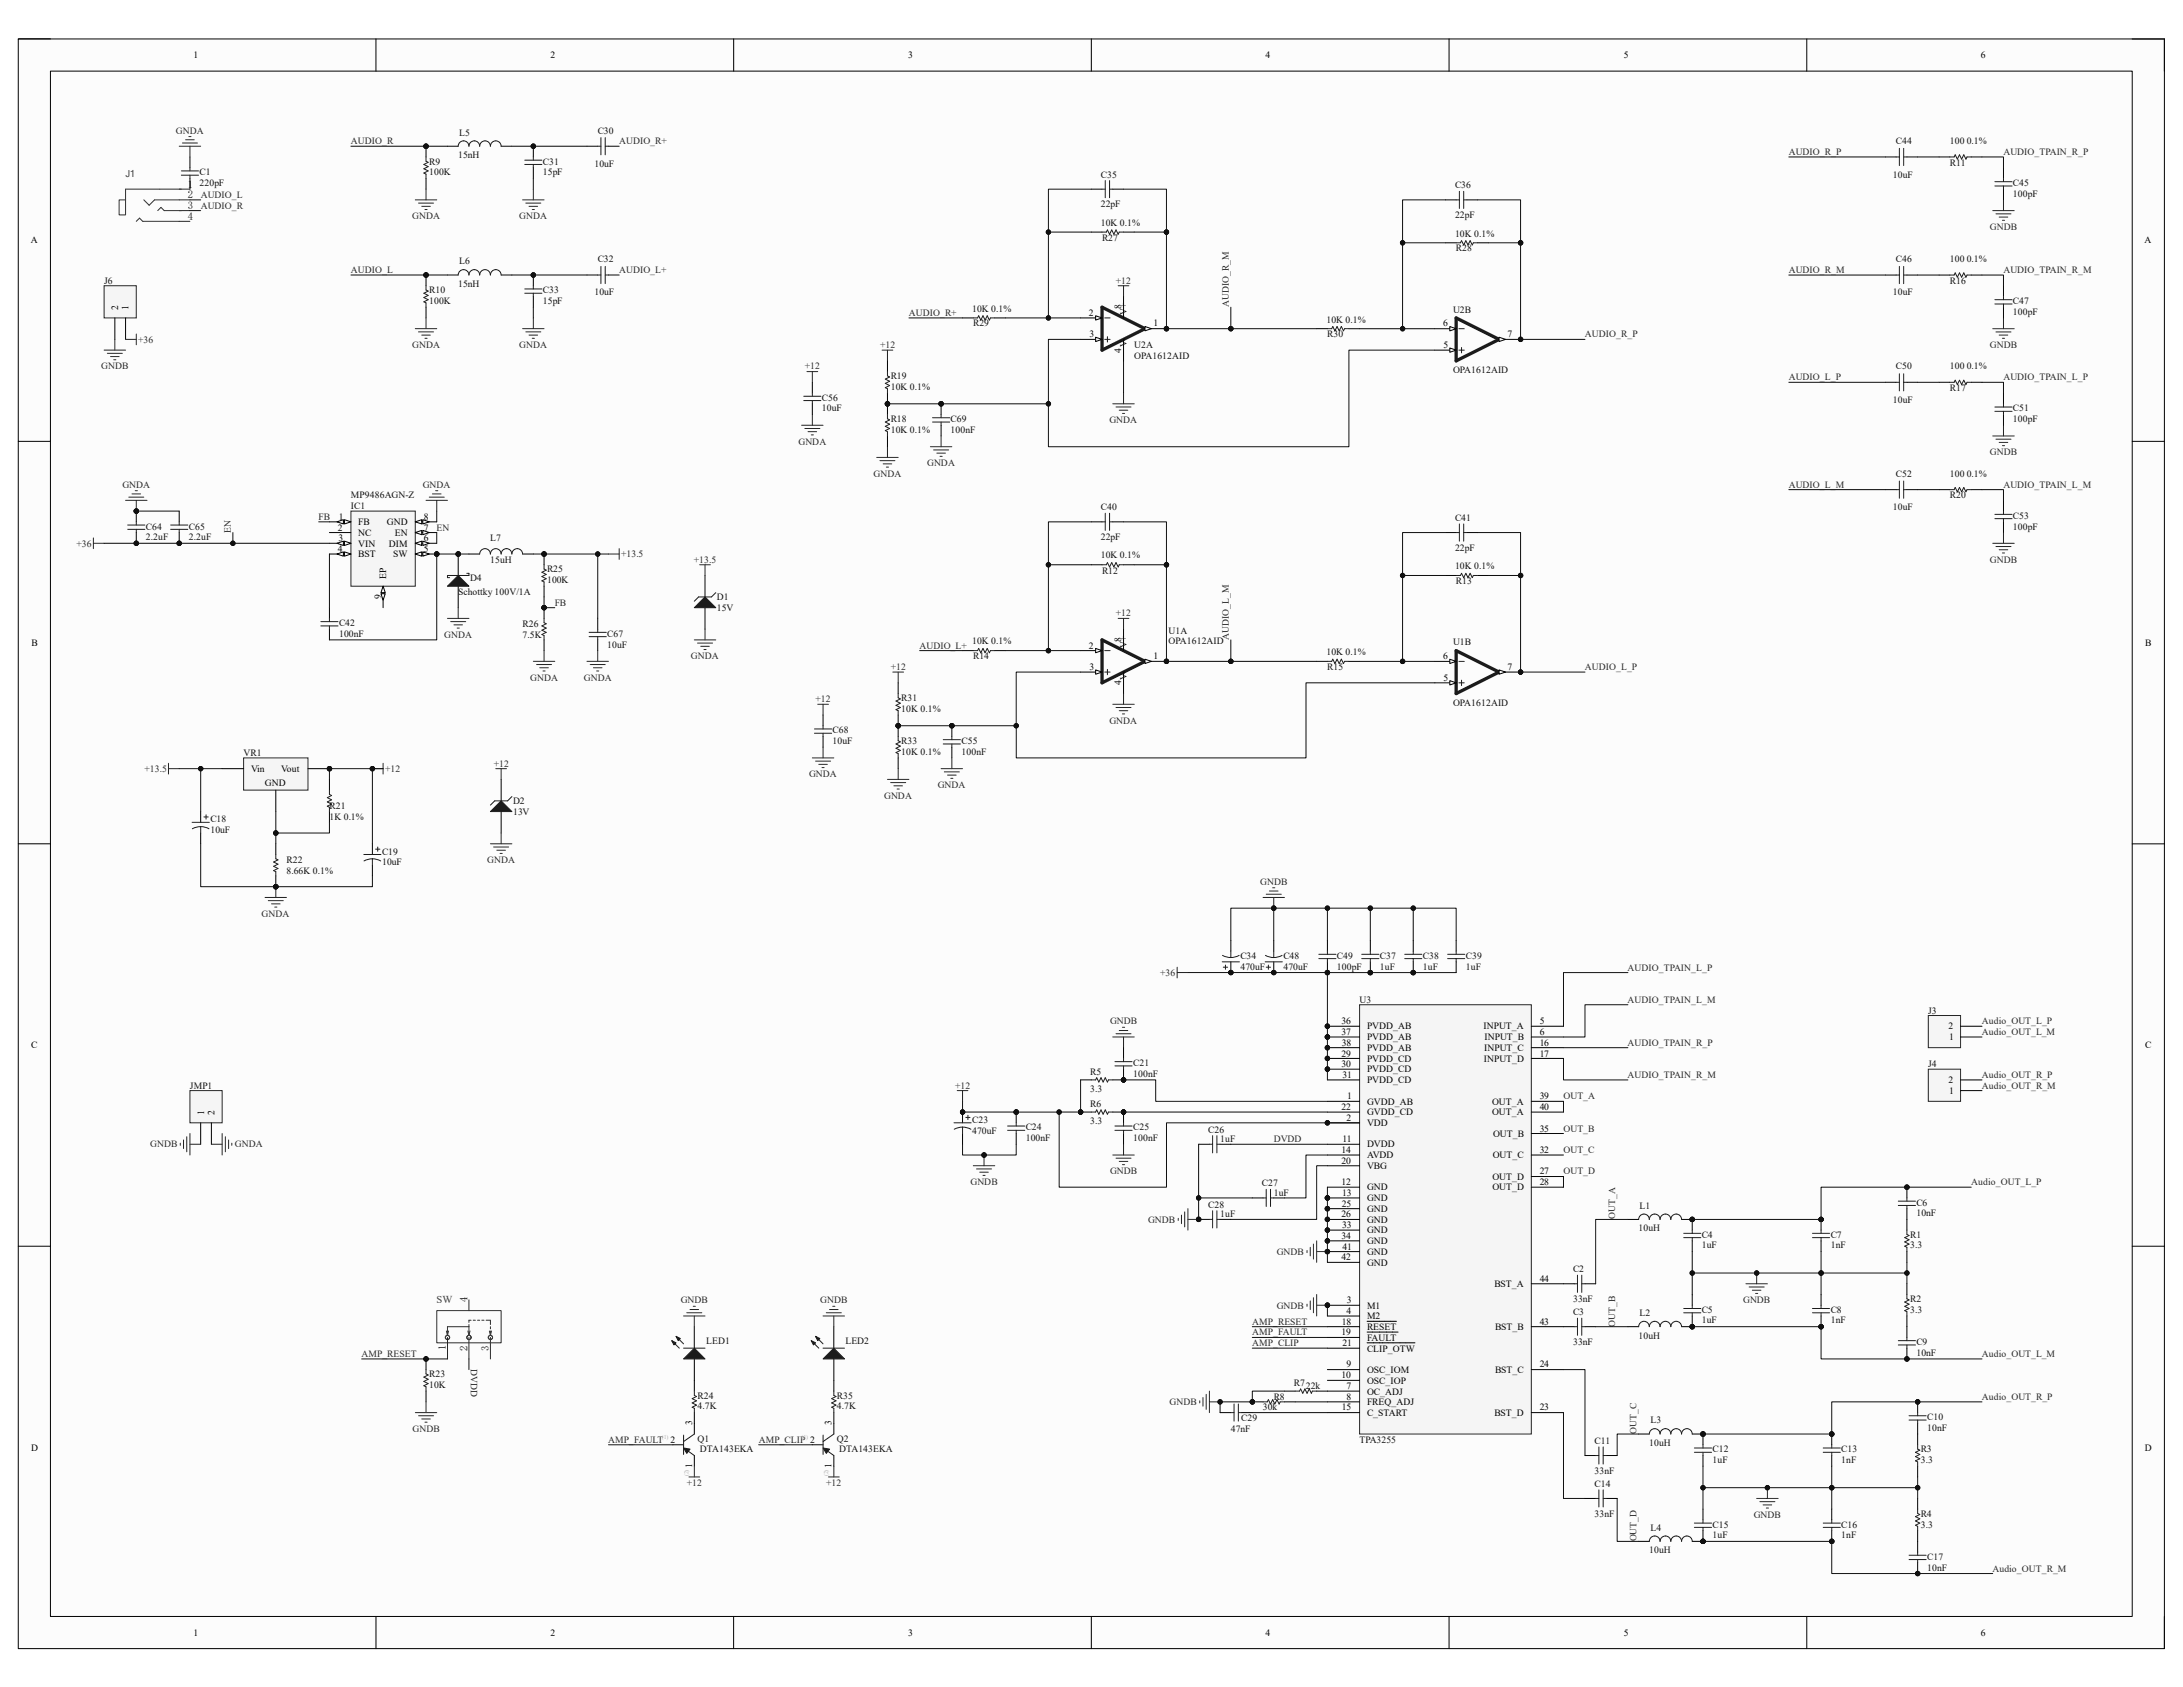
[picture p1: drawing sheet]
<svg xmlns="http://www.w3.org/2000/svg" width="279mm" height="216mm" viewBox="0 0 279 216" stroke-linecap="round" stroke-linejoin="round" font-family="sans-serif">
<defs><g id="words">
<g font-size="1.4">
<text x="24" y="28.2">4</text>
<text x="24" y="26.8">3</text>
<text x="24" y="25.4">2</text>
<text x="24" y="24">1</text>
<text x="59.8" y="166.6" transform="rotate(-90 59.8 166.6)">4</text>
<text x="57.1" y="172.8" transform="rotate(-90 57.1 172.8)">1</text>
<text x="59.8" y="172.8" transform="rotate(-90 59.8 172.8)">2</text>
<text x="62.6" y="172.8" transform="rotate(-90 62.6 172.8)">3</text>
</g>
<text font-size="1.4" fill="#404040" x="55.9" y="166.8">SW</text>
<g font-size="1.2">
<text x="24.8" y="7.5">1</text>
<text x="70.4" y="7.5">2</text>
<text x="116.2" y="7.5">3</text>
<text x="162" y="7.5">4</text>
<text x="207.8" y="7.5">5</text>
<text x="253.5" y="7.5">6</text>
<text x="3.9" y="31.2">A</text>
<text x="274.5" y="31.2">A</text>
<text x="15.1" y="39.7" transform="rotate(-90 15.1 39.7)">2</text>
<text x="16.5" y="39.7" transform="rotate(-90 16.5 39.7)">1</text>
<text x="139.4" y="40.4">2</text>
<text x="143.5" y="39.6" transform="rotate(-90 143.5 39.6)">8</text>
<text x="147.6" y="41.8">1</text>
<text x="184.7" y="41.8">6</text>
<text x="139.4" y="43.2">3</text>
<text x="143.5" y="45.1" transform="rotate(-90 143.5 45.1)">4</text>
<text x="184.7" y="44.5">5</text>
<text x="193" y="43.2">7</text>
<text x="43.2" y="67.9">2</text>
<text x="43.2" y="70.7">4</text>
<text x="43.3" y="69.3">3</text>
<text x="43.3" y="66.5">1</text>
<text x="45.8" y="67.2">FB</text>
<text x="45.8" y="68.6">NC</text>
<text x="45.8" y="70">VIN</text>
<text x="45.8" y="71.3">BST</text>
<text x="49.5" y="67.2">GND</text>
<text x="49.8" y="70">DIM</text>
<text x="50.3" y="71.3">SW</text>
<text x="50.5" y="68.6">EN</text>
<text x="54.2" y="66.5">8</text>
<text x="54.2" y="67.9">7</text>
<text x="54.2" y="69.3">6</text>
<text x="54.2" y="70.7">5</text>
<text x="48.8" y="76.7" transform="rotate(-90 48.8 76.7)">9</text>
<text x="49.4" y="74" transform="rotate(-90 49.4 74)">EP</text>
<text x="4" y="82.7">B</text>
<text x="139.4" y="83">2</text>
<text x="143.5" y="82.2" transform="rotate(-90 143.5 82.2)">8</text>
<text x="274.6" y="82.7">B</text>
<text x="139.4" y="85.8">3</text>
<text x="143.5" y="87.7" transform="rotate(-90 143.5 87.7)">4</text>
<text x="147.6" y="84.4">1</text>
<text x="184.7" y="84.4">6</text>
<text x="184.7" y="87.1">5</text>
<text x="193" y="85.8">7</text>
<text x="32.1" y="98.8">Vin</text>
<text x="33.9" y="100.6">GND</text>
<text x="36" y="98.8">Vout</text>
<text x="171.7" y="131.1">36</text>
<text x="175" y="131.7">PVDD_AB</text>
<text x="189.9" y="131.7">INPUT_A</text>
<text x="197.1" y="131.1">5</text>
<text x="249.4" y="131.7">2</text>
<text x="4" y="134.2">C</text>
<text x="171.7" y="135.2">29</text>
<text x="171.7" y="136.6">30</text>
<text x="171.7" y="132.5">37</text>
<text x="171.7" y="133.8">38</text>
<text x="171.8" y="137.9">31</text>
<text x="175" y="135.9">PVDD_CD</text>
<text x="175" y="137.2">PVDD_CD</text>
<text x="175" y="133.1">PVDD_AB</text>
<text x="175" y="134.5">PVDD_AB</text>
<text x="189.9" y="135.9">INPUT_D</text>
<text x="189.9" y="134.5">INPUT_C</text>
<text x="190" y="133.1">INPUT_B</text>
<text x="197.1" y="132.5">6</text>
<text x="197.1" y="133.8">16</text>
<text x="197.1" y="135.2">17</text>
<text x="249.5" y="133.1">1</text>
<text x="274.6" y="134.2">C</text>
<text x="26.1" y="142.7" transform="rotate(-90 26.1 142.7)">1</text>
<text x="27.5" y="142.7" transform="rotate(-90 27.5 142.7)">2</text>
<text x="171.7" y="142.1">22</text>
<text x="172.3" y="143.4">2</text>
<text x="172.4" y="140.7">1</text>
<text x="175" y="141.4">GVDD_AB</text>
<text x="175" y="142.7">GVDD_CD</text>
<text x="175" y="138.6">PVDD_CD</text>
<text x="191" y="141.4">OUT_A</text>
<text x="191" y="142.7">OUT_A</text>
<text x="197.1" y="140.7">39</text>
<text x="197.1" y="142.1">40</text>
<text x="249.4" y="138.6">2</text>
<text x="249.5" y="140">1</text>
<text x="171.7" y="147.6">14</text>
<text x="171.7" y="148.9">20</text>
<text x="171.8" y="146.2">11</text>
<text x="175" y="144.1">VDD</text>
<text x="175" y="146.9">DVDD</text>
<text x="175" y="148.3">AVDD</text>
<text x="175" y="149.6">VBG</text>
<text x="191.1" y="148.3">OUT_C</text>
<text x="191.1" y="145.5">OUT_B</text>
<text x="197.1" y="147.6">32</text>
<text x="197.1" y="144.8">35</text>
<text x="171.7" y="151.7">12</text>
<text x="171.7" y="155.8">26</text>
<text x="171.7" y="154.4">25</text>
<text x="171.8" y="153">13</text>
<text x="175" y="152.4">GND</text>
<text x="175" y="153.8">GND</text>
<text x="175" y="155.1">GND</text>
<text x="191" y="151">OUT_D</text>
<text x="191" y="152.4">OUT_D</text>
<text x="197.1" y="150.3">27</text>
<text x="197.1" y="151.7">28</text>
<text x="171.7" y="158.5">34</text>
<text x="171.7" y="161.3">42</text>
<text x="171.8" y="157.2">33</text>
<text x="171.8" y="159.9">41</text>
<text x="175" y="156.5">GND</text>
<text x="175" y="157.9">GND</text>
<text x="175" y="159.2">GND</text>
<text x="175" y="160.6">GND</text>
<text x="175" y="162">GND</text>
<text x="172.4" y="166.8">3</text>
<text x="175" y="167.5">M1</text>
<text x="191.3" y="164.7">BST_A</text>
<text x="197.1" y="164">44</text>
<text x="171.7" y="170.9">19</text>
<text x="171.7" y="169.5">18</text>
<text x="171.8" y="172.3">21</text>
<text x="172.3" y="168.1">4</text>
<text x="175" y="168.8">M2</text>
<text x="175" y="170.2">RESET</text>
<text x="175" y="171.6">FAULT</text>
<text x="175" y="173">CLIP_OTW</text>
<text x="191.3" y="170.2">BST_B</text>
<text x="197.1" y="169.5">43</text>
<text x="171.7" y="176.4">10</text>
<text x="172.3" y="177.8">7</text>
<text x="172.3" y="179.2">8</text>
<text x="172.3" y="175">9</text>
<text x="175" y="178.5">OC_ADJ</text>
<text x="175" y="179.8">FREQ_ADJ</text>
<text x="175" y="175.7">OSC_IOM</text>
<text x="175" y="177.1">OSC_IOP</text>
<text x="191.3" y="175.7">BST_C</text>
<text x="197.1" y="175">24</text>
<text x="4" y="185.7">D</text>
<text x="85.8" y="184.7">2</text>
<text x="88.6" y="182.4" transform="rotate(-90 88.6 182.4)">3</text>
<text x="106.4" y="182.4" transform="rotate(-90 106.4 182.4)">3</text>
<text x="171.7" y="180.5">15</text>
<text x="175" y="181.2">C_START</text>
<text x="191.3" y="181.2">BST_D</text>
<text x="197.1" y="180.5">23</text>
<text x="274.5" y="185.7">D</text>
<text x="88.6" y="187.8" transform="rotate(-90 88.6 187.8)">1</text>
<text x="106.4" y="187.8" transform="rotate(-90 106.4 187.8)">1</text>
<text x="24.8" y="209.3">1</text>
<text x="70.4" y="209.3">2</text>
<text x="116.2" y="209.3">3</text>
<text x="162" y="209.3">4</text>
<text x="207.8" y="209.3">5</text>
<text x="253.5" y="209.3">6</text>
</g>
<g font-size="1.2" fill="#262626">
<text x="22.5" y="17.1">GNDA</text>
<text x="44.9" y="18.5">AUDIO_R</text>
<text x="79.3" y="18.5">AUDIO_R+</text>
<text x="228.9" y="19.8">AUDIO_R_P</text>
<text x="256.4" y="19.8">AUDIO_TPAIN_R_P</text>
<text x="25.7" y="25.3">AUDIO_L</text>
<text x="25.7" y="26.7">AUDIO_R</text>
<text x="52.7" y="28.1">GNDA</text>
<text x="66.5" y="28.1">GNDA</text>
<text x="254.7" y="29.4">GNDB</text>
<text x="44.9" y="34.9">AUDIO_L</text>
<text x="79.2" y="34.9">AUDIO_L+</text>
<text x="228.9" y="34.9">AUDIO_R_M</text>
<text x="256.4" y="34.9">AUDIO_TPAIN_R_M</text>
<text x="116.3" y="40.4">AUDIO_R+</text>
<text x="142.8" y="36.3">+12</text>
<text x="157.3" y="39.3" transform="rotate(-90 157.3 39.3)">AUDIO_R_M</text>
<text x="13" y="47.3">GNDB</text>
<text x="17.7" y="43.9">+36</text>
<text x="52.7" y="44.5">GNDA</text>
<text x="66.5" y="44.5">GNDA</text>
<text x="103" y="47.3">+12</text>
<text x="112.6" y="44.5">+12</text>
<text x="202.9" y="43.2">AUDIO_R_P</text>
<text x="254.7" y="44.5">GNDB</text>
<text x="228.9" y="48.7">AUDIO_L_P</text>
<text x="256.4" y="48.7">AUDIO_TPAIN_L_P</text>
<text x="102.2" y="56.9">GNDA</text>
<text x="118.7" y="59.6">GNDA</text>
<text x="142" y="54.1">GNDA</text>
<text x="254.7" y="58.3">GNDB</text>
<text x="15.7" y="62.4">GNDA</text>
<text x="54.1" y="62.4">GNDA</text>
<text x="111.8" y="61">GNDA</text>
<text x="228.9" y="62.4">AUDIO_L_M</text>
<text x="256.4" y="62.4">AUDIO_TPAIN_L_M</text>
<text x="9.8" y="70">+36</text>
<text x="29.5" y="68.2" transform="rotate(-90 29.5 68.2)">EN</text>
<text x="40.8" y="66.5">FB</text>
<text x="55.9" y="67.9">EN</text>
<text x="79.5" y="71.3">+13.5</text>
<text x="71" y="77.5">FB</text>
<text x="88.8" y="72">+13.5</text>
<text x="254.7" y="72">GNDB</text>
<text x="56.9" y="81.6">GNDA</text>
<text x="117.7" y="83">AUDIO_L+</text>
<text x="142.8" y="78.9">+12</text>
<text x="157.3" y="81.9" transform="rotate(-90 157.3 81.9)">AUDIO_L_M</text>
<text x="67.9" y="87.1">GNDA</text>
<text x="74.7" y="87.1">GNDA</text>
<text x="88.4" y="84.4">GNDA</text>
<text x="104.4" y="89.9">+12</text>
<text x="114" y="85.8">+12</text>
<text x="202.9" y="85.8">AUDIO_L_P</text>
<text x="142" y="92.6">GNDA</text>
<text x="18.5" y="98.8">+13.5</text>
<text x="49.3" y="98.8">+12</text>
<text x="63.2" y="98.1">+12</text>
<text x="103.5" y="99.5">GNDA</text>
<text x="120" y="100.9">GNDA</text>
<text x="113.2" y="102.2">GNDA</text>
<text x="62.4" y="110.5">GNDA</text>
<text x="161.3" y="113.2">GNDB</text>
<text x="33.5" y="117.3">GNDA</text>
<text x="148.5" y="124.9">+36</text>
<text x="208.3" y="124.2">AUDIO_TPAIN_L_P</text>
<text x="142.1" y="131.1">GNDB</text>
<text x="208.3" y="128.3">AUDIO_TPAIN_L_M</text>
<text x="253.7" y="131.1">Audio_OUT_L_P</text>
<text x="208.3" y="133.8">AUDIO_TPAIN_R_P</text>
<text x="208.3" y="137.9">AUDIO_TPAIN_R_M</text>
<text x="253.7" y="132.5">Audio_OUT_L_M</text>
<text x="253.7" y="137.9">Audio_OUT_R_P</text>
<text x="122.3" y="139.3">+12</text>
<text x="200.1" y="140.7">OUT_A</text>
<text x="253.7" y="139.3">Audio_OUT_R_M</text>
<text x="19.2" y="146.9">GNDB</text>
<text x="30.1" y="146.9">GNDA</text>
<text x="163" y="146.2">DVDD</text>
<text x="200.1" y="144.8">OUT_B</text>
<text x="200.1" y="147.6">OUT_C</text>
<text x="124.2" y="151.7">GNDB</text>
<text x="142.1" y="150.3">GNDB</text>
<text x="200.1" y="150.3">OUT_D</text>
<text x="252.3" y="151.7">Audio_OUT_L_P</text>
<text x="146.9" y="156.5">GNDB</text>
<text x="163.4" y="160.6">GNDB</text>
<text x="206.7" y="156" transform="rotate(-90 206.7 156)">OUT_A</text>
<text x="87.1" y="166.8">GNDB</text>
<text x="105" y="166.8">GNDB</text>
<text x="163.4" y="167.5">GNDB</text>
<text x="223.1" y="166.8">GNDB</text>
<text x="46.3" y="173.7">AMP_RESET</text>
<text x="160.3" y="172.3">AMP_CLIP</text>
<text x="160.3" y="170.9">AMP_FAULT</text>
<text x="160.3" y="169.5">AMP_RESET</text>
<text x="206.7" y="169.8" transform="rotate(-90 206.7 169.8)">OUT_B</text>
<text x="253.7" y="173.7">Audio_OUT_L_M</text>
<text x="60.3" y="175.3" transform="rotate(90 60.3 175.3)">DVDD</text>
<text x="149.7" y="179.8">GNDB</text>
<text x="253.7" y="179.2">Audio_OUT_R_P</text>
<text x="52.8" y="183.3">GNDB</text>
<text x="77.9" y="184.7">AMP_FAULT</text>
<text x="97.1" y="184.7">AMP_CLIP 2</text>
<text x="209.5" y="183.5" transform="rotate(-90 209.5 183.5)">OUT_C</text>
<text x="87.9" y="190.1">+12</text>
<text x="105.7" y="190.1">+12</text>
<text x="209.5" y="197.3" transform="rotate(-90 209.5 197.3)">OUT_D</text>
<text x="224.5" y="194.3">GNDB</text>
<text x="255" y="201.1">Audio_OUT_R_M</text>
</g>
<g font-size="1.2" fill="#0e0e0e">
<text x="58.8" y="17.4">L5</text>
<text x="76.5" y="17.1">C30</text>
<text x="25.5" y="22.4">C1</text>
<text x="25.5" y="23.8">220pF</text>
<text x="54.9" y="21.1">R9</text>
<text x="54.9" y="22.4">100K</text>
<text x="58.6" y="20.2">15nH</text>
<text x="69.5" y="21.1">C31</text>
<text x="69.5" y="22.4">15pF</text>
<text x="76.1" y="21.3">10uF</text>
<text x="140.9" y="22.7">C35</text>
<text x="242.3" y="22.7">10uF</text>
<text x="242.7" y="18.5">C44</text>
<text x="249.6" y="21.2">R11</text>
<text x="249.6" y="18.5">100 0.1%</text>
<text x="257.6" y="23.8">C45</text>
<text x="140.9" y="26.5">22pF</text>
<text x="140.9" y="28.9">10K 0.1%</text>
<text x="186.2" y="24.1">C36</text>
<text x="186.2" y="27.9">22pF</text>
<text x="257.6" y="25.2">100pF</text>
<text x="58.8" y="33.8">L6</text>
<text x="76.5" y="33.6">C32</text>
<text x="141.1" y="30.8">R27</text>
<text x="186.2" y="30.3">10K 0.1%</text>
<text x="186.4" y="32.2">R28</text>
<text x="242.7" y="33.6">C46</text>
<text x="249.6" y="33.6">100 0.1%</text>
<text x="13.3" y="36.3">J6</text>
<text x="54.9" y="37.5">R10</text>
<text x="54.9" y="38.9">100K</text>
<text x="58.6" y="36.7">15nH</text>
<text x="69.5" y="37.5">C33</text>
<text x="69.5" y="38.9">15pF</text>
<text x="76.1" y="37.8">10uF</text>
<text x="124.4" y="39.9">10K 0.1%</text>
<text x="124.5" y="41.8">R29</text>
<text x="144.2" y="40.3" transform="rotate(-90 144.2 40.3)">V+</text>
<text x="169.8" y="41.3">10K 0.1%</text>
<text x="186" y="40">U2B</text>
<text x="242.3" y="37.8">10uF</text>
<text x="249.6" y="36.3">R16</text>
<text x="257.6" y="38.9">C47</text>
<text x="257.6" y="40.3">100pF</text>
<text x="144.2" y="44.4" transform="rotate(-90 144.2 44.4)">V-</text>
<text x="145.2" y="44.5">U2A</text>
<text x="145.2" y="45.9">OPA1612AID</text>
<text x="169.9" y="43.2">R30</text>
<text x="186" y="47.7">OPA1612AID</text>
<text x="242.7" y="47.3">C50</text>
<text x="249.6" y="47.3">100 0.1%</text>
<text x="105.2" y="51.3">C56</text>
<text x="105.2" y="52.7">10uF</text>
<text x="114" y="49.9">10K 0.1%</text>
<text x="114" y="48.5">R19</text>
<text x="242.3" y="51.6">10uF</text>
<text x="249.6" y="50">R17</text>
<text x="257.6" y="52.7">C51</text>
<text x="114" y="55.4">10K 0.1%</text>
<text x="114" y="54">R18</text>
<text x="121.7" y="55.4">100nF</text>
<text x="121.7" y="54">C69</text>
<text x="257.6" y="54">100pF</text>
<text x="44.9" y="65.2">IC1</text>
<text x="44.9" y="63.8">MP9486AGN-Z</text>
<text x="140.9" y="65.3">C40</text>
<text x="242.3" y="65.3">10uF</text>
<text x="242.7" y="61">C52</text>
<text x="249.6" y="63.8">R20</text>
<text x="249.6" y="61">100 0.1%</text>
<text x="18.7" y="69.1">2.2uF</text>
<text x="18.7" y="67.8">C64</text>
<text x="24.2" y="69.1">2.2uF</text>
<text x="24.2" y="67.8">C65</text>
<text x="62.7" y="69.3">L7</text>
<text x="140.9" y="69.1">22pF</text>
<text x="140.9" y="71.5">10K 0.1%</text>
<text x="186.2" y="66.7">C41</text>
<text x="186.2" y="70.5">22pF</text>
<text x="257.6" y="66.4">C53</text>
<text x="257.6" y="67.8">100pF</text>
<text x="58.6" y="76.2">Schottky 100V/1A</text>
<text x="60.2" y="74.3">D4</text>
<text x="62.7" y="72">15uH</text>
<text x="70" y="74.6">100K</text>
<text x="70" y="73.2">R25</text>
<text x="91.7" y="76.8">D1</text>
<text x="141.1" y="73.4">R12</text>
<text x="186.2" y="72.9">10K 0.1%</text>
<text x="186.4" y="74.8">R13</text>
<text x="43.4" y="81.5">100nF</text>
<text x="43.4" y="80.1">C42</text>
<text x="66.9" y="81.6">7.5K</text>
<text x="66.9" y="80.3">R26</text>
<text x="77.7" y="81.5">C67</text>
<text x="77.7" y="82.9">10uF</text>
<text x="91.7" y="78.2">15V</text>
<text x="124.4" y="82.5">10K 0.1%</text>
<text x="144.2" y="82.9" transform="rotate(-90 144.2 82.9)">V+</text>
<text x="149.6" y="81.1">U1A</text>
<text x="149.6" y="82.5">OPA1612AID</text>
<text x="169.8" y="83.8">10K 0.1%</text>
<text x="186" y="82.6">U1B</text>
<text x="115.4" y="89.7">R31</text>
<text x="124.5" y="84.4">R14</text>
<text x="144.2" y="87" transform="rotate(-90 144.2 87)">V-</text>
<text x="169.9" y="85.8">R15</text>
<text x="106.6" y="93.9">C68</text>
<text x="106.6" y="95.2">10uF</text>
<text x="115.4" y="91.1">10K 0.1%</text>
<text x="115.4" y="95.2">R33</text>
<text x="123.1" y="95.2">C55</text>
<text x="186" y="90.3">OPA1612AID</text>
<text x="31.2" y="96.7">VR1</text>
<text x="115.4" y="96.6">10K 0.1%</text>
<text x="123.1" y="96.6">100nF</text>
<text x="26.9" y="105.2">C18</text>
<text x="26.9" y="106.6">10uF</text>
<text x="42.2" y="105">1K 0.1%</text>
<text x="42.2" y="103.6">R21</text>
<text x="65.7" y="102.9">D2</text>
<text x="65.7" y="104.3">13V</text>
<text x="36.7" y="111.8">8.66K 0.1%</text>
<text x="36.7" y="110.5">R22</text>
<text x="48.9" y="109.4">C19</text>
<text x="48.9" y="110.7">10uF</text>
<text x="158.7" y="122.7">C34</text>
<text x="158.7" y="124.1">470uF</text>
<text x="164.3" y="122.7">C48</text>
<text x="164.3" y="124.1">470uF</text>
<text x="171.1" y="124.1">100pF</text>
<text x="171.1" y="122.7">C49</text>
<text x="176.6" y="124.1">1uF</text>
<text x="176.6" y="122.7">C37</text>
<text x="182.1" y="124.1">1uF</text>
<text x="182.1" y="122.7">C38</text>
<text x="187.6" y="124.1">1uF</text>
<text x="187.6" y="122.7">C39</text>
<text x="174" y="128.3">U3</text>
<text x="246.8" y="129.7">J3</text>
<text x="139.5" y="137.5">R5</text>
<text x="145" y="137.8">100nF</text>
<text x="145" y="136.4">C21</text>
<text x="246.8" y="136.6">J4</text>
<text x="24.3" y="139.3">JMP1</text>
<text x="124.4" y="143.7">C23</text>
<text x="139.5" y="139.7">3.3</text>
<text x="139.5" y="143.8">3.3</text>
<text x="139.5" y="141.6">R6</text>
<text x="124.4" y="145.1">470uF</text>
<text x="131.3" y="146">100nF</text>
<text x="131.3" y="144.7">C24</text>
<text x="145" y="146">100nF</text>
<text x="145" y="144.7">C25</text>
<text x="154.6" y="144.9">C26</text>
<text x="156.2" y="146.2">1uF</text>
<text x="154.6" y="154.6">C28</text>
<text x="156.2" y="155.8">1uF</text>
<text x="161.5" y="151.8">C27</text>
<text x="163" y="153">1uF</text>
<text x="209.8" y="154.7">L1</text>
<text x="245.3" y="155.7">10nF</text>
<text x="245.3" y="154.3">C6</text>
<text x="209.7" y="157.6">10uH</text>
<text x="217.8" y="159.8">1uF</text>
<text x="217.8" y="158.4">C4</text>
<text x="234.3" y="159.8">1nF</text>
<text x="234.3" y="158.4">C7</text>
<text x="244.5" y="159.8">3.3</text>
<text x="244.5" y="158.4">R1</text>
<text x="201.3" y="162.8">C2</text>
<text x="201.3" y="166.7">33nF</text>
<text x="244.5" y="166.7">R2</text>
<text x="90.4" y="172">LED1</text>
<text x="108.2" y="172">LED2</text>
<text x="201.3" y="168.3">C3</text>
<text x="201.3" y="172.1">33nF</text>
<text x="209.7" y="171.3">10uH</text>
<text x="209.8" y="168.4">L2</text>
<text x="217.8" y="169.4">1uF</text>
<text x="217.8" y="168">C5</text>
<text x="234.3" y="169.4">1nF</text>
<text x="234.3" y="168">C8</text>
<text x="244.5" y="168">3.3</text>
<text x="245.3" y="173.5">10nF</text>
<text x="245.3" y="172.1">C9</text>
<text x="54.9" y="176.3">R23</text>
<text x="54.9" y="177.6">10K</text>
<text x="89.3" y="179">R24</text>
<text x="107.1" y="179">R35</text>
<text x="163" y="179.2">R8</text>
<text x="165.6" y="177.4">R7</text>
<text x="167.1" y="177.8">22k</text>
<text x="89.3" y="184.5">Q1</text>
<text x="89.3" y="180.4">4.7K</text>
<text x="89.6" y="185.9">DTA143EKA</text>
<text x="107.1" y="180.4">4.7K</text>
<text x="107.1" y="184.5">Q2</text>
<text x="107.4" y="185.9">DTA143EKA</text>
<text x="157.5" y="183.3">47nF</text>
<text x="158.9" y="181.9">C29</text>
<text x="161.6" y="180.5">30k</text>
<text x="174" y="184.7">TPA3255</text>
<text x="204.1" y="184.8">C11</text>
<text x="211.1" y="185">10uH</text>
<text x="211.2" y="182.2">L3</text>
<text x="219.2" y="185.9">C12</text>
<text x="235.7" y="185.9">C13</text>
<text x="245.8" y="185.9">R3</text>
<text x="246.7" y="183.1">10nF</text>
<text x="246.7" y="181.7">C10</text>
<text x="204.1" y="188.6">33nF</text>
<text x="204.1" y="190.3">C14</text>
<text x="219.2" y="187.2">1uF</text>
<text x="235.7" y="187.2">1nF</text>
<text x="245.8" y="187.2">3.3</text>
<text x="204.1" y="194.1">33nF</text>
<text x="211.2" y="195.9">L4</text>
<text x="219.2" y="196.8">1uF</text>
<text x="219.2" y="195.5">C15</text>
<text x="235.7" y="196.8">1nF</text>
<text x="235.7" y="195.5">C16</text>
<text x="245.8" y="195.5">3.3</text>
<text x="245.8" y="194.1">R4</text>
<text x="211.1" y="198.8">10uH</text>
<text x="246.7" y="201">10nF</text>
<text x="246.7" y="199.6">C17</text>
</g>
<text font-size="1.2" fill="#444" x="16" y="22.6">J1</text>
<g font-size=".8" fill="#b0b0b0">
<text x="84.7" y="184.2">(1)</text>
<text x="102.6" y="184.2">(1)</text>
<text x="88.1" y="188.9" transform="rotate(-90 88.1 188.9)">(2)</text>
<text x="106" y="188.9" transform="rotate(-90 106 188.9)">(2)</text>
</g>
</g></defs>
<path d="M2.3 5h274.7v206h-274.7z" fill-rule="evenodd" fill="#fcfcfc"/>
<path d="M2.3 5h274.7v206h-274.7z" fill="none" stroke="#000" stroke-width=".13"/>
<path d="M6.5 9.1h266.4v197.8h-266.4z" fill-rule="evenodd" fill="#fcfcfc"/>
<g fill="none" stroke="#000" stroke-width=".13">
<path d="M2.3 5h4.2M6.5 9.1h266.4v197.8h-266.4zM48.1 5v4.1M93.9 5v4.1M139.7 5v4.1M185.5 5v4.1M231.2 5v4.1M272.9 5h4.1v4.1M2.3 56.5h4.2M272.9 56.5h4.1M2.3 108h4.2M272.9 108h4.1"/>
<path d="M2.3 159.5h4.2M272.9 159.5h4.1M48.1 206.9v4.1M93.9 206.9v4.1M139.7 206.9v4.1M185.5 206.9v4.1M231.2 206.9v4.1M277 206.9v4.1"/>
</g>
<circle cx="169.9" cy="143.7" r=".28" fill="#0e0e0e"/>
<circle cx="169.9" cy="143.7" r=".28" fill="none" stroke="#0e0e0e" stroke-width=".13"/>
<circle cx="169.9" cy="167" r=".28" fill="#0e0e0e"/>
<circle cx="169.9" cy="167" r=".28" fill="none" stroke="#0e0e0e" stroke-width=".13"/>
<circle cx="169.9" cy="153.3" r=".28" fill="#0e0e0e"/>
<circle cx="169.9" cy="153.3" r=".28" fill="none" stroke="#0e0e0e" stroke-width=".13"/>
<circle cx="169.9" cy="154.7" r=".28" fill="#0e0e0e"/>
<circle cx="169.9" cy="154.7" r=".28" fill="none" stroke="#0e0e0e" stroke-width=".13"/>
<circle cx="169.9" cy="156.1" r=".28" fill="#0e0e0e"/>
<circle cx="169.9" cy="156.1" r=".28" fill="none" stroke="#0e0e0e" stroke-width=".13"/>
<circle cx="169.9" cy="135.5" r=".28" fill="#0e0e0e"/>
<circle cx="169.9" cy="135.5" r=".28" fill="none" stroke="#0e0e0e" stroke-width=".13"/>
<circle cx="169.9" cy="136.8" r=".28" fill="#0e0e0e"/>
<circle cx="169.9" cy="136.8" r=".28" fill="none" stroke="#0e0e0e" stroke-width=".13"/>
<circle cx="169.9" cy="157.4" r=".28" fill="#0e0e0e"/>
<circle cx="169.9" cy="157.4" r=".28" fill="none" stroke="#0e0e0e" stroke-width=".13"/>
<circle cx="169.9" cy="158.8" r=".28" fill="#0e0e0e"/>
<circle cx="169.9" cy="158.8" r=".28" fill="none" stroke="#0e0e0e" stroke-width=".13"/>
<circle cx="169.9" cy="131.3" r=".28" fill="#0e0e0e"/>
<circle cx="169.9" cy="131.3" r=".28" fill="none" stroke="#0e0e0e" stroke-width=".13"/>
<circle cx="169.9" cy="132.7" r=".28" fill="#0e0e0e"/>
<circle cx="169.9" cy="132.7" r=".28" fill="none" stroke="#0e0e0e" stroke-width=".13"/>
<circle cx="169.9" cy="134.1" r=".28" fill="#0e0e0e"/>
<circle cx="169.9" cy="134.1" r=".28" fill="none" stroke="#0e0e0e" stroke-width=".13"/>
<circle cx="169.9" cy="160.2" r=".28" fill="#0e0e0e"/>
<circle cx="169.9" cy="160.2" r=".28" fill="none" stroke="#0e0e0e" stroke-width=".13"/>
<path d="M174 128.6h22v54.9h-22z" fill-rule="evenodd" fill="#f5f5f5"/>
<path d="M174 128.6h22v54.9h-22z" fill="none" stroke="#262626" stroke-width=".13"/>
<path d="M169.9 140.9h4.1M169.9 143.7h4.1" fill="none" stroke="#000" stroke-width=".13"/>
<circle cx="169.9" cy="143.7" r=".28" fill="#0e0e0e"/>
<circle cx="169.9" cy="143.7" r=".28" fill="none" stroke="#0e0e0e" stroke-width=".13"/>
<path d="M169.9 167h4.1" fill="none" stroke="#000" stroke-width=".13"/>
<circle cx="169.9" cy="167" r=".28" fill="#0e0e0e"/>
<circle cx="169.9" cy="167" r=".28" fill="none" stroke="#0e0e0e" stroke-width=".13"/>
<path d="M196 131.3h4.1M196 132.7h4.1M169.9 146.4h4.1M169.9 151.9h4.1M169.9 153.3h4.1M169.9 168.4h4.1M169.9 178h4.1M169.9 179.4h4.1M169.9 175.3h4.1M169.9 176.7h4.1" fill="none" stroke="#000" stroke-width=".13"/>
<circle cx="169.9" cy="153.3" r=".28" fill="#0e0e0e"/>
<circle cx="169.9" cy="153.3" r=".28" fill="none" stroke="#0e0e0e" stroke-width=".13"/>
<g fill="none" stroke="#000" stroke-width=".13">
<path d="M196 134.1h4.1M196 135.5h4.1M169.9 147.8h4.1M169.9 149.2h4.1M169.9 142.3h4.1M169.9 154.7h4.1M169.9 169.8h4.1M169.9 171.2h4.1M169.9 172.5h4.1M175 169.1h3.7M175 170.5h3.9M175 171.9h6.1"/>
<path d="M196 175.3h4.1M169.9 180.8h4.1M196 180.8h4.1"/>
</g>
<circle cx="169.9" cy="154.7" r=".28" fill="#0e0e0e"/>
<circle cx="169.9" cy="154.7" r=".28" fill="none" stroke="#0e0e0e" stroke-width=".13"/>
<path d="M169.9 156.1h4.1" fill="none" stroke="#000" stroke-width=".13"/>
<circle cx="169.9" cy="156.1" r=".28" fill="#0e0e0e"/>
<circle cx="169.9" cy="156.1" r=".28" fill="none" stroke="#0e0e0e" stroke-width=".13"/>
<path d="M169.9 135.5h4.1M196 150.6h4.1M196 151.9h4.1" fill="none" stroke="#000" stroke-width=".13"/>
<circle cx="169.9" cy="135.5" r=".28" fill="#0e0e0e"/>
<circle cx="169.9" cy="135.5" r=".28" fill="none" stroke="#0e0e0e" stroke-width=".13"/>
<path d="M169.9 136.8h4.1" fill="none" stroke="#000" stroke-width=".13"/>
<circle cx="169.9" cy="136.8" r=".28" fill="#0e0e0e"/>
<circle cx="169.9" cy="136.8" r=".28" fill="none" stroke="#0e0e0e" stroke-width=".13"/>
<path d="M169.9 138.2h4.1M169.9 157.4h4.1M196 147.8h4.1" fill="none" stroke="#000" stroke-width=".13"/>
<circle cx="169.9" cy="157.4" r=".28" fill="#0e0e0e"/>
<circle cx="169.9" cy="157.4" r=".28" fill="none" stroke="#0e0e0e" stroke-width=".13"/>
<path d="M169.9 158.8h4.1" fill="none" stroke="#000" stroke-width=".13"/>
<circle cx="169.9" cy="158.8" r=".28" fill="#0e0e0e"/>
<circle cx="169.9" cy="158.8" r=".28" fill="none" stroke="#0e0e0e" stroke-width=".13"/>
<path d="M169.9 131.3h4.1M196 145.1h4.1" fill="none" stroke="#000" stroke-width=".13"/>
<circle cx="169.9" cy="131.3" r=".28" fill="#0e0e0e"/>
<circle cx="169.9" cy="131.3" r=".28" fill="none" stroke="#0e0e0e" stroke-width=".13"/>
<path d="M169.9 132.7h4.1" fill="none" stroke="#000" stroke-width=".13"/>
<circle cx="169.9" cy="132.7" r=".28" fill="#0e0e0e"/>
<circle cx="169.9" cy="132.7" r=".28" fill="none" stroke="#0e0e0e" stroke-width=".13"/>
<path d="M169.9 134.1h4.1" fill="none" stroke="#000" stroke-width=".13"/>
<circle cx="169.9" cy="134.1" r=".28" fill="#0e0e0e"/>
<circle cx="169.9" cy="134.1" r=".28" fill="none" stroke="#0e0e0e" stroke-width=".13"/>
<path d="M196 140.9h4.1M196 142.3h4.1M169.9 160.2h4.1" fill="none" stroke="#000" stroke-width=".13"/>
<circle cx="169.9" cy="160.2" r=".28" fill="#0e0e0e"/>
<circle cx="169.9" cy="160.2" r=".28" fill="none" stroke="#0e0e0e" stroke-width=".13"/>
<path d="M24.3 20.1v1.4M24.3 22.8v1.4M169.9 161.6h4.1M196 164.3h4.1M196 169.8h4.1" fill="none" stroke="#000" stroke-width=".13"/>
<path d="M23.2 22.4h2.2M23.2 21.9h2.2M24.3 21.5v.4M24.3 22.4v.4" fill="none" stroke="#1c1c1c" stroke-width=".13"/>
<path d="M22.9 18.7h2.8M23.3 18.3h2M23.8 17.9h1.1M24.2 17.5h.2M24.3 18.7v1.4M122.5 139.6h1.4M123.2 139.6v1.3" fill="none" stroke="#262626" stroke-width=".13"/>
<circle cx="123.2" cy="142.3" r=".28" fill="#0e0e0e"/>
<circle cx="123.2" cy="142.3" r=".28" fill="none" stroke="#0e0e0e" stroke-width=".13"/>
<path d="M123.2 142.3v1.4" fill="none" stroke="#000" stroke-width=".13"/>
<circle cx="123.2" cy="142.3" r=".28" fill="#0e0e0e"/>
<circle cx="123.2" cy="142.3" r=".28" fill="none" stroke="#0e0e0e" stroke-width=".13"/>
<path d="M123.2 145.1v1.3" fill="none" stroke="#000" stroke-width=".13"/>
<path d="M122.1 143.7h2.2M123.2 144.2l.5 .1 .6 .2M123.2 144.2l-.6 .1-.5 .2M123.2 144.2v.9M123.6 143h.6M123.9 142.7v.6" fill="none" stroke="#1c1c1c" stroke-width=".13"/>
<path d="M150.7 123.8v1.4M150.7 124.5h1.3" fill="none" stroke="#262626" stroke-width=".13"/>
<circle cx="157.5" cy="124.5" r=".28" fill="#0e0e0e"/>
<circle cx="157.5" cy="124.5" r=".28" fill="none" stroke="#0e0e0e" stroke-width=".13"/>
<path d="M157.5 123.1v1.4" fill="none" stroke="#000" stroke-width=".13"/>
<circle cx="157.5" cy="124.5" r=".28" fill="#0e0e0e"/>
<circle cx="157.5" cy="124.5" r=".28" fill="none" stroke="#0e0e0e" stroke-width=".13"/>
<path d="M157.5 120.3v1.4" fill="none" stroke="#000" stroke-width=".13"/>
<path d="M156.4 123.1h2.2M156.5 122.3l.5 .2h.5M156.6 123.8h.5M156.8 123.5v.6M157.5 121.7v.8M158.6 122.3l-.5 .2h-.6" fill="none" stroke="#1c1c1c" stroke-width=".13"/>
<circle cx="68.3" cy="18.7" r=".28" fill="#0e0e0e"/>
<circle cx="68.3" cy="18.7" r=".28" fill="none" stroke="#0e0e0e" stroke-width=".13"/>
<path d="M68.3 18.7v1.4M68.3 21.5v1.3" fill="none" stroke="#000" stroke-width=".13"/>
<circle cx="68.3" cy="18.7" r=".28" fill="#0e0e0e"/>
<circle cx="68.3" cy="18.7" r=".28" fill="none" stroke="#0e0e0e" stroke-width=".13"/>
<path d="M58.6 18.7a.69 .69 0 0 1 .7-.7 .69 .69 0 0 1 .7 .7 .69 .69 0 0 1 .7-.7 .69 .69 0 0 1 .7 .7 .69 .69 0 0 1 .7-.7 .69 .69 0 0 1 .7 .7 .69 .69 0 0 1 .7-.7 .69 .69 0 0 1 .6 .7M67.2 20.5h2.2M67.2 21h2.2M68.3 20.1v.4M68.3 21v.5" fill="none" stroke="#1c1c1c" stroke-width=".13"/>
<path d="M66.9 25.6h2.7M67.3 26h1.9M67.7 26.4h1.1M68.1 26.8h.3M68.3 24.2v1.4" fill="none" stroke="#262626" stroke-width=".13"/>
<path d="M57.3 18.7h1.3M64.1 18.7h1.4" fill="none" stroke="#000" stroke-width=".13"/>
<circle cx="54.5" cy="18.7" r=".28" fill="#0e0e0e"/>
<circle cx="54.5" cy="18.7" r=".28" fill="none" stroke="#0e0e0e" stroke-width=".13"/>
<path d="M54.5 18.7v1.4" fill="none" stroke="#000" stroke-width=".13"/>
<circle cx="54.5" cy="18.7" r=".28" fill="#0e0e0e"/>
<circle cx="54.5" cy="18.7" r=".28" fill="none" stroke="#0e0e0e" stroke-width=".13"/>
<path d="M54.5 22.8v1.4" fill="none" stroke="#000" stroke-width=".13"/>
<path d="M54.5 20.1v.5l.3 .2-.5 .2 .5 .3-.5 .3 .5 .3-.5 .2 .2 .2v.5" fill="none" stroke="#1c1c1c" stroke-width=".13"/>
<path d="M53.2 25.6h2.7M53.6 26h1.9M54 26.4h1.1M54.4 26.8h.3M54.5 24.2v1.4" fill="none" stroke="#262626" stroke-width=".13"/>
<circle cx="68.3" cy="35.2" r=".28" fill="#0e0e0e"/>
<circle cx="68.3" cy="35.2" r=".28" fill="none" stroke="#0e0e0e" stroke-width=".13"/>
<path d="M68.3 35.2v1.4M68.3 37.9v1.4" fill="none" stroke="#000" stroke-width=".13"/>
<circle cx="68.3" cy="35.2" r=".28" fill="#0e0e0e"/>
<circle cx="68.3" cy="35.2" r=".28" fill="none" stroke="#0e0e0e" stroke-width=".13"/>
<path d="M58.6 35.2a.69 .69 0 0 1 .7-.7 .69 .69 0 0 1 .7 .7 .69 .69 0 0 1 .7-.7 .69 .69 0 0 1 .7 .7 .69 .69 0 0 1 .7-.7 .69 .69 0 0 1 .7 .7 .69 .69 0 0 1 .7-.7 .69 .69 0 0 1 .6 .7M67.2 37h2.2M67.2 37.5h2.2M68.3 36.6v.4M68.3 37.5v.4" fill="none" stroke="#1c1c1c" stroke-width=".13"/>
<path d="M66.9 42.1h2.7M67.3 42.5h1.9M67.7 42.9h1.1M68.1 43.3h.3M68.3 40.7v1.4" fill="none" stroke="#262626" stroke-width=".13"/>
<path d="M57.3 35.2h1.3M64.1 35.2h1.4" fill="none" stroke="#000" stroke-width=".13"/>
<circle cx="54.5" cy="35.2" r=".28" fill="#0e0e0e"/>
<circle cx="54.5" cy="35.2" r=".28" fill="none" stroke="#0e0e0e" stroke-width=".13"/>
<path d="M54.5 35.2v1.4" fill="none" stroke="#000" stroke-width=".13"/>
<circle cx="54.5" cy="35.2" r=".28" fill="#0e0e0e"/>
<circle cx="54.5" cy="35.2" r=".28" fill="none" stroke="#0e0e0e" stroke-width=".13"/>
<g fill="none" stroke="#000" stroke-width=".13">
<path d="M54.5 39.3v1.4M248.2 20.1h1.4M248.2 35.2h1.4M252.3 20.1h1.4M252.3 35.2h1.4M256.4 21.5v1.3M256.4 24.2v1.4M256.4 36.6v1.3M256.4 39.3v1.4M248.2 48.9h1.4M252.3 48.9h1.4M256.4 50.3v1.4"/>
<path d="M256.4 53.1v1.3M248.2 62.7h1.4M252.3 62.7h1.4M256.4 64v1.4M256.4 66.8v1.4"/>
</g>
<g fill="none" stroke="#1c1c1c" stroke-width=".13">
<path d="M54.5 36.6v.5l.3 .2-.5 .2 .5 .3-.5 .3 .5 .3-.5 .2 .2 .2v.5M249.6 20.1h.5l.1-.3 .3 .6 .3-.6 .3 .6 .2-.6 .3 .6 .2-.3h.5M249.6 35.2h.5l.1-.3 .3 .6 .3-.6 .3 .6 .2-.6 .3 .6 .2-.3h.5M255.3 23.8h2.2M255.3 23.3h2.2M255.3 38.9h2.2M255.3 38.4h2.2M256.4 22.8v.5M256.4 23.8v.4M256.4 37.9v.5M256.4 38.9v.4M249.6 48.9h.5l.1-.2 .3 .5 .3-.5 .3 .5 .2-.5 .3 .5 .2-.3h.5"/>
<path d="M255.3 52.6h2.2M255.3 52.1h2.2M256.4 51.7v.4M256.4 52.6v.5M249.6 62.7h.5l.1-.3 .3 .5 .3-.5 .3 .5 .2-.5 .3 .5 .2-.2h.5M255.3 66.4h2.2M255.3 65.8h2.2M256.4 65.4v.4M256.4 66.4v.4"/>
</g>
<g fill="none" stroke="#262626" stroke-width=".13">
<path d="M255 27h2.8M255.5 27.4h1.9M255.9 27.8h1.1M256.3 28.2h.3M256.4 25.6v1.4M53.2 42.1h2.7M53.6 42.5h1.9M54 42.9h1.1M54.4 43.3h.3M54.5 40.7v1.4M255 42.1h2.8M255 55.8h2.8"/>
<path d="M255.5 42.5h1.9M255.5 56.2h1.9M255.9 42.9h1.1M255.9 56.6h1.1M256.3 43.3h.3M256.3 57h.3M256.4 40.7v1.4M256.4 54.4v1.4M12 69.5h1.3M12 68.8v1.4M255 69.5h2.8M255.5 69.9h1.9"/>
<path d="M255.9 70.4h1.1M256.3 70.8h.3M256.4 68.2v1.3"/>
</g>
<circle cx="17.4" cy="69.5" r=".28" fill="#0e0e0e"/>
<circle cx="17.4" cy="69.5" r=".28" fill="none" stroke="#0e0e0e" stroke-width=".13"/>
<circle cx="17.4" cy="65.4" r=".28" fill="#0e0e0e"/>
<circle cx="17.4" cy="65.4" r=".28" fill="none" stroke="#0e0e0e" stroke-width=".13"/>
<path d="M17.4 68.2v1.3" fill="none" stroke="#000" stroke-width=".13"/>
<circle cx="17.4" cy="69.5" r=".28" fill="#0e0e0e"/>
<circle cx="17.4" cy="69.5" r=".28" fill="none" stroke="#0e0e0e" stroke-width=".13"/>
<path d="M17.4 65.4v1.4" fill="none" stroke="#000" stroke-width=".13"/>
<circle cx="17.4" cy="65.4" r=".28" fill="#0e0e0e"/>
<circle cx="17.4" cy="65.4" r=".28" fill="none" stroke="#0e0e0e" stroke-width=".13"/>
<path d="M16.3 67.2h2.2M16.3 67.7h2.2M17.4 66.8v.4M17.4 67.7v.5" fill="none" stroke="#1c1c1c" stroke-width=".13"/>
<circle cx="69.6" cy="70.9" r=".28" fill="#0e0e0e"/>
<circle cx="69.6" cy="70.9" r=".28" fill="none" stroke="#0e0e0e" stroke-width=".13"/>
<path d="M69.6 70.9v1.4" fill="none" stroke="#000" stroke-width=".13"/>
<circle cx="69.6" cy="70.9" r=".28" fill="#0e0e0e"/>
<circle cx="69.6" cy="70.9" r=".28" fill="none" stroke="#0e0e0e" stroke-width=".13"/>
<path d="M69.6 75v1.4" fill="none" stroke="#000" stroke-width=".13"/>
<path d="M69.6 72.3v.5l.3 .2-.5 .2 .5 .3-.5 .3 .5 .3-.5 .2 .2 .2v.5" fill="none" stroke="#1c1c1c" stroke-width=".13"/>
<circle cx="69.6" cy="77.8" r=".28" fill="#0e0e0e"/>
<circle cx="69.6" cy="77.8" r=".28" fill="none" stroke="#0e0e0e" stroke-width=".13"/>
<path d="M69.6 77.8v1.3" fill="none" stroke="#000" stroke-width=".13"/>
<circle cx="69.6" cy="77.8" r=".28" fill="#0e0e0e"/>
<circle cx="69.6" cy="77.8" r=".28" fill="none" stroke="#0e0e0e" stroke-width=".13"/>
<path d="M90.2 73.6v2.8M90.2 77.8v2.7M69.6 81.9v1.4" fill="none" stroke="#000" stroke-width=".13"/>
<path d="M69.6 79.1v.6l.3 .1-.5 .3 .5 .3-.5 .3 .5 .2-.5 .3 .2 .1v.6" fill="none" stroke="#1c1c1c" stroke-width=".13"/>
<path d="M77.9 70.9h1.3M79.2 70.2v1.4" fill="none" stroke="#262626" stroke-width=".13"/>
<path d="M90.2 76.4l1.4 1.4h-2.7z" fill="#1c1c1c"/>
<path d="M90.2 76.4l1.4 1.4h-2.7zM91.6 75.9l-.5 .5h-1.7l-.5 .5" fill="none" stroke="#1c1c1c" stroke-width=".13"/>
<path d="M88.9 81.9h2.7M89.3 82.3h1.9M89.7 82.7h1.1M90.1 83.1h.3M90.2 80.5v1.4" fill="none" stroke="#262626" stroke-width=".13"/>
<path d="M64.1 99.7v2.8M64.1 103.9v2.7" fill="none" stroke="#000" stroke-width=".13"/>
<path d="M62.8 103.9l1.3-1.4 1.4 1.4z" fill="#1c1c1c"/>
<path d="M62.8 103.9l1.3-1.4 1.4 1.4zM65.5 101.9l-.5 .6h-1.7l-.5 .5" fill="none" stroke="#1c1c1c" stroke-width=".13"/>
<path d="M16.1 64h2.7M16.5 63.6h1.9M16.9 63.2h1.1M17.3 62.8h.3M17.4 64v1.4M63.5 98.4h1.3M64.1 98.4v1.3M62.8 108h2.7M63.2 108.4h1.9M63.6 108.8h1.1M64 109.2h.3M64.1 106.6v1.4" fill="none" stroke="#262626" stroke-width=".13"/>
<circle cx="17.4" cy="65.4" r=".28" fill="#0e0e0e"/>
<circle cx="17.4" cy="65.4" r=".28" fill="none" stroke="#0e0e0e" stroke-width=".13"/>
<path d="M68.3 84.6h2.7M68.7 85h1.9M69.1 85.5h1.1M69.5 85.9h.3M69.6 83.3v1.3M75.1 84.6h2.8M75.5 85h2M76 85.5h1M76.4 85.9h.2M76.5 83.3v1.3" fill="none" stroke="#262626" stroke-width=".13"/>
<path d="M24.3 139.6h4.1v4.1h-4.1z" fill-rule="evenodd" fill="#f5f5f5"/>
<path d="M24.3 139.6h4.1v4.1h-4.1zM23.1 146.3v.3M23.5 145.9v1.1M23.9 145.5v1.9M24.3 146.4h1.4M24.3 145.1v2.7M27.1 146.4h1.3M28.4 145.1v2.7M28.8 145.5v1.9M29.3 145.9v1.1M29.7 146.3v.3" fill="none" stroke="#262626" stroke-width=".13"/>
<path d="M25.7 143.7v2.7M27.1 143.7v2.7" fill="none" stroke="#000" stroke-width=".13"/>
<path d="M246.8 130h4.1v4.1h-4.1z" fill-rule="evenodd" fill="#f5f5f5"/>
<path d="M246.8 130h4.1v4.1h-4.1z" fill="none" stroke="#262626" stroke-width=".13"/>
<path d="M250.9 132.7h2.8M250.9 131.3h2.8" fill="none" stroke="#000" stroke-width=".13"/>
<path d="M246.8 136.8h4.1v4.1h-4.1z" fill-rule="evenodd" fill="#f5f5f5"/>
<path d="M246.8 136.8h4.1v4.1h-4.1z" fill="none" stroke="#262626" stroke-width=".13"/>
<path d="M250.9 139.6h2.8M250.9 138.2h2.8" fill="none" stroke="#000" stroke-width=".13"/>
<path d="M13.3 36.6h4.1v4.1h-4.1z" fill-rule="evenodd" fill="#f5f5f5"/>
<path d="M13.3 36.6h4.1v4.1h-4.1zM13.3 44.8h2.8M13.7 45.2h2M14.1 45.6h1.1M14.6 46h.2M14.7 43.4v1.4M16.1 43.4h1.3M17.4 42.7v1.4" fill="none" stroke="#262626" stroke-width=".13"/>
<path d="M14.7 40.7v2.7M16.1 40.7v2.7" fill="none" stroke="#000" stroke-width=".13"/>
<circle cx="163" cy="124.5" r=".28" fill="#0e0e0e"/>
<circle cx="163" cy="124.5" r=".28" fill="none" stroke="#0e0e0e" stroke-width=".13"/>
<path d="M163 123.1v1.4" fill="none" stroke="#000" stroke-width=".13"/>
<circle cx="163" cy="124.5" r=".28" fill="#0e0e0e"/>
<circle cx="163" cy="124.5" r=".28" fill="none" stroke="#0e0e0e" stroke-width=".13"/>
<path d="M163 120.3v1.4" fill="none" stroke="#000" stroke-width=".13"/>
<path d="M161.9 123.1h2.2M162 122.3l.5 .2h.5M162.1 123.8h.5M162.3 123.5v.6M163 121.7v.8M164.1 122.3l-.5 .2h-.6" fill="none" stroke="#1c1c1c" stroke-width=".13"/>
<circle cx="169.9" cy="124.5" r=".28" fill="#0e0e0e"/>
<circle cx="169.9" cy="124.5" r=".28" fill="none" stroke="#0e0e0e" stroke-width=".13"/>
<path d="M169.9 123.1v1.4" fill="none" stroke="#000" stroke-width=".13"/>
<circle cx="169.9" cy="124.5" r=".28" fill="#0e0e0e"/>
<circle cx="169.9" cy="124.5" r=".28" fill="none" stroke="#0e0e0e" stroke-width=".13"/>
<path d="M139.7 24.2h1.3M142.4 24.2h1.4M169.9 120.3v1.4" fill="none" stroke="#000" stroke-width=".13"/>
<path d="M141 24.2h.5M141.5 23.1v2.2M142 23.1v2.2M142 24.2h.4M168.8 122.1h2.2M168.8 122.7h2.2M169.9 121.7v.4M169.9 122.7v.4" fill="none" stroke="#1c1c1c" stroke-width=".13"/>
<g fill="none" stroke="#262626" stroke-width=".13">
<path d="M143.1 36.6h1.4M143.8 36.6v1.3M112.2 58.5h2.8M112.6 59h1.9M112.9 44.8h1.4M113 59.4h1.1M113.4 59.8h.3M113.6 44.8v1.4M113.6 57.2v1.3M142.4 51.7h2.8M142.8 52.1h2M143.3 52.5h1"/>
<path d="M143.7 52.9h.2M143.8 50.3v1.4"/>
</g>
<circle cx="120.4" cy="51.7" r=".28" fill="#0e0e0e"/>
<circle cx="120.4" cy="51.7" r=".28" fill="none" stroke="#0e0e0e" stroke-width=".13"/>
<path d="M120.4 51.7v1.3" fill="none" stroke="#000" stroke-width=".13"/>
<circle cx="120.4" cy="51.7" r=".28" fill="#0e0e0e"/>
<circle cx="120.4" cy="51.7" r=".28" fill="none" stroke="#0e0e0e" stroke-width=".13"/>
<path d="M185 25.6h1.4M185 31.1h1.4M187.7 25.6h1.4M189.1 31.1h1.4M120.4 54.4v1.4M139.7 66.8h1.3M142.4 66.8h1.4M185 68.2h1.4M187.7 68.2h1.4M86.1 184.9h1.4M88.9 182.1v1.4M88.9 186.3v1.3" fill="none" stroke="#000" stroke-width=".13"/>
<g fill="none" stroke="#1c1c1c" stroke-width=".13">
<path d="M186.4 25.6h.4M186.4 31.1h.5l.2-.3 .2 .5 .3-.5 .3 .5 .3-.5 .2 .5 .2-.2h.5M186.8 24.5v2.2M187.3 24.5v2.2M187.3 25.6h.4M119.4 54h2.1M119.4 53.5h2.1M120.4 53v.5M120.4 54v.4M141 66.8h.5M141.5 65.7v2.2M142 65.7v2.2"/>
<path d="M142 66.8h.4M186.4 68.2h.4M186.8 67.1v2.2M187.3 67.1v2.2M187.3 68.2h.4M87.5 183.7v2.4M87.9 185.6l1 .7M88.9 183.5l-1.4 1"/>
</g>
<g fill="none" stroke="#262626" stroke-width=".13">
<path d="M102.6 54.4h2.7M103 54.8h1.9M103.3 47.6h1.4M103.4 55.2h1.1M103.8 55.7h.3M104 47.6v1.3M104 53v1.4M119.1 57.2h2.7M119.5 57.6h1.9M119.9 58h1.1M120.3 58.4h.3M120.4 55.8v1.4"/>
<path d="M143.1 79.1h1.4M143.8 79.1v1.4M104 97h2.7M104.4 97.4h1.9M104.7 90.1h1.3M104.8 97.8h1.1M105.2 98.2h.3M105.3 90.1v1.4M105.3 95.6v1.4M142.4 90.1h2.8M142.8 90.5h2M143.3 91h1"/>
<path d="M143.7 91.4h.2M143.8 88.8v1.3"/>
</g>
<path d="M87.5 185.3l.8 .2-.4 .5z" fill="#1c1c1c"/>
<path d="M87.5 185.3l.8 .2-.4 .5z" fill="none" stroke="#1c1c1c" stroke-width=".13"/>
<path d="M88.9 169.8v2.7M88.9 173.9v2.8" fill="none" stroke="#000" stroke-width=".13"/>
<path d="M87.5 173.9l1.4-1.4 1.3 1.4z" fill="#1c1c1c"/>
<path d="M86 171.6l.9 .9M86.5 171l1 1M87.5 173.9l1.4-1.4 1.3 1.4z" fill="none" stroke="#1c1c1c" stroke-width=".13"/>
<path d="M86.5 171l.6 .3-.3 .3z" fill="#1c1c1c"/>
<path d="M86.5 171l.6 .3-.3 .3z" fill="none" stroke="#1c1c1c" stroke-width=".13"/>
<path d="M86 171.6l.5 .3-.2 .2z" fill="#1c1c1c"/>
<path d="M86 171.6l.5 .3-.2 .2zM87.5 172.5h2.7M88.9 178v.6l.2 .1-.5 .3 .5 .3-.5 .2 .5 .3-.5 .3 .3 .1v.6" fill="none" stroke="#1c1c1c" stroke-width=".13"/>
<path d="M88.9 176.7v1.3M106.7 169.8v2.7M106.7 173.9v2.8M88.9 180.8v1.3" fill="none" stroke="#000" stroke-width=".13"/>
<path d="M88.2 189h1.4M88.9 187.6v1.4" fill="none" stroke="#262626" stroke-width=".13"/>
<path d="M106.7 172.5l1.4 1.4h-2.8z" fill="#1c1c1c"/>
<path d="M103.8 171.6l1 .9M104.4 171l.9 1M106.7 172.5l1.4 1.4h-2.8z" fill="none" stroke="#1c1c1c" stroke-width=".13"/>
<path d="M104.4 171l.5 .3-.2 .3z" fill="#1c1c1c"/>
<path d="M104.4 171l.5 .3-.2 .3z" fill="none" stroke="#1c1c1c" stroke-width=".13"/>
<path d="M103.8 171.6l.6 .3-.3 .2z" fill="#1c1c1c"/>
<path d="M103.8 171.6l.6 .3-.3 .2zM105.3 172.5h2.8M106.7 178v.6l.3 .1-.6 .3 .6 .3-.6 .2 .6 .3-.6 .3 .3 .1v.6" fill="none" stroke="#1c1c1c" stroke-width=".13"/>
<path d="M106.7 176.7v1.3M106.7 180.8v1.3" fill="none" stroke="#000" stroke-width=".13"/>
<path d="M106 189h1.4M106.7 187.6v1.4" fill="none" stroke="#262626" stroke-width=".13"/>
<circle cx="54.5" cy="173.9" r=".28" fill="#0e0e0e"/>
<circle cx="54.5" cy="173.9" r=".28" fill="none" stroke="#0e0e0e" stroke-width=".13"/>
<path d="M54.5 173.9v1.4M54.5 178v1.4" fill="none" stroke="#000" stroke-width=".13"/>
<circle cx="54.5" cy="173.9" r=".28" fill="#0e0e0e"/>
<circle cx="54.5" cy="173.9" r=".28" fill="none" stroke="#0e0e0e" stroke-width=".13"/>
<path d="M54.5 175.3v.5l.3 .2-.5 .2 .5 .3-.5 .3 .5 .3-.5 .2 .2 .2v.5" fill="none" stroke="#1c1c1c" stroke-width=".13"/>
<path d="M124.6 149.2h2.7M125 149.6h1.9M125.4 150h1.1M125.8 150.4h.3M125.9 147.8v1.4M54.5 179.4v1.4M53.2 180.8h2.7M53.6 181.2h1.9M54 181.6h1.1M54.4 182h.3" fill="none" stroke="#262626" stroke-width=".13"/>
<circle cx="125.9" cy="147.8" r=".28" fill="#0e0e0e"/>
<circle cx="125.9" cy="147.8" r=".28" fill="none" stroke="#0e0e0e" stroke-width=".13"/>
<path d="M161.7 114.9h2.7M162.1 114.4h1.9M162.5 114h1.1M162.9 113.6h.3M163 114.9v1.3M142.4 147.8h2.8M142.8 148.2h2M143.3 148.6h1M143.7 149.1h.2M143.8 146.4v1.4" fill="none" stroke="#262626" stroke-width=".13"/>
<circle cx="163" cy="116.2" r=".28" fill="#0e0e0e"/>
<circle cx="163" cy="116.2" r=".28" fill="none" stroke="#0e0e0e" stroke-width=".13"/>
<path d="M150.8 155.9v.3M151.2 155.5v1.1M151.6 155.1v1.9M152 154.7v2.7M152 156.1h1.4" fill="none" stroke="#262626" stroke-width=".13"/>
<circle cx="153.4" cy="156.1" r=".28" fill="#0e0e0e"/>
<circle cx="153.4" cy="156.1" r=".28" fill="none" stroke="#0e0e0e" stroke-width=".13"/>
<g fill="none" stroke="#262626" stroke-width=".13">
<path d="M167.7 159.6v1.1M168.1 159.2v1.9M168.5 158.8v2.7M87.5 168.4h2.7M87.9 168h1.9M88.3 167.6h1.1M88.7 167.2h.3M88.9 168.4v1.4M105.3 168.4h2.8M105.8 168h1.9M106.2 167.6h1.1M106.6 167.2h.3"/>
<path d="M106.7 168.4v1.4M167.3 160v.3M168.5 160.2h1.4"/>
</g>
<circle cx="169.9" cy="160.2" r=".28" fill="#0e0e0e"/>
<circle cx="169.9" cy="160.2" r=".28" fill="none" stroke="#0e0e0e" stroke-width=".13"/>
<path d="M167.3 166.9v.3M167.7 166.5v1.1M168.1 166.1v1.9M168.5 165.7v2.7M168.5 167h1.4" fill="none" stroke="#262626" stroke-width=".13"/>
<circle cx="169.9" cy="167" r=".28" fill="#0e0e0e"/>
<circle cx="169.9" cy="167" r=".28" fill="none" stroke="#0e0e0e" stroke-width=".13"/>
<path d="M153.6 179.3v.2M154 178.9v1.1M154.4 178.4v2M154.8 178v2.8M154.8 179.4h1.4" fill="none" stroke="#262626" stroke-width=".13"/>
<circle cx="156.2" cy="179.4" r=".28" fill="#0e0e0e"/>
<circle cx="156.2" cy="179.4" r=".28" fill="none" stroke="#0e0e0e" stroke-width=".13"/>
<path d="M224.8 191.8h2.8M225.2 192.2h2M225.7 192.6h1.1M226.1 193h.2M226.2 190.4v1.4" fill="none" stroke="#262626" stroke-width=".13"/>
<circle cx="226.2" cy="190.4" r=".28" fill="#0e0e0e"/>
<circle cx="226.2" cy="190.4" r=".28" fill="none" stroke="#0e0e0e" stroke-width=".13"/>
<path d="M223.5 164.3h2.7M223.9 164.7h1.9M224.3 165.1h1.1M224.7 165.5h.3M224.8 162.9v1.4" fill="none" stroke="#262626" stroke-width=".13"/>
<circle cx="224.8" cy="162.9" r=".28" fill="#0e0e0e"/>
<circle cx="224.8" cy="162.9" r=".28" fill="none" stroke="#0e0e0e" stroke-width=".13"/>
<path d="M42.2 77.8v1.3M60 70.9h1.4M66.9 70.9h1.4M42.2 80.5v1.4" fill="none" stroke="#000" stroke-width=".13"/>
<path d="M41.1 79.6h2.2M42.2 79.1v.5M61.4 70.9a.69 .69 0 0 1 .7-.7 .69 .69 0 0 1 .7 .7 .69 .69 0 0 1 .7-.7 .69 .69 0 0 1 .6 .7 .69 .69 0 0 1 .7-.7 .69 .69 0 0 1 .7 .7 .69 .69 0 0 1 .7-.7 .69 .69 0 0 1 .7 .7M41.1 80.1h2.2M42.2 80.1v.4" fill="none" stroke="#1c1c1c" stroke-width=".13"/>
<circle cx="55.9" cy="70.9" r=".28" fill="#0e0e0e"/>
<circle cx="55.9" cy="70.9" r=".28" fill="none" stroke="#0e0e0e" stroke-width=".13"/>
<path d="M44.9 65.4h8.3v9.6h-8.3z" fill-rule="evenodd" fill="#f5f5f5"/>
<path d="M44.9 65.4h8.3v9.6h-8.3z" fill="none" stroke="#262626" stroke-width=".13"/>
<path d="M42.2 66.8h2.7" fill="none" stroke="#000" stroke-width=".13"/>
<path d="M44.1 66.5l.8 .3-.8 .3z" fill="#fbfbfb"/>
<path d="M44.1 66.5l.8 .3-.8 .3z" fill="none" stroke="#000" stroke-width=".13"/>
<path d="M43.1 66.8l.8-.3v.6z" fill="#fbfbfb"/>
<path d="M43.1 66.8l.8-.3v.6zM53.2 66.8h2.7" fill="none" stroke="#000" stroke-width=".13"/>
<path d="M53.2 66.8l.8-.3v.6z" fill="#fbfbfb"/>
<path d="M53.2 66.8l.8-.3v.6z" fill="none" stroke="#000" stroke-width=".13"/>
<path d="M54.1 66.5l.8 .3-.8 .3z" fill="#fbfbfb"/>
<path d="M42.2 68.2h2.7M53.2 68.2h2.7M54.1 66.5l.8 .3-.8 .3z" fill="none" stroke="#000" stroke-width=".13"/>
<path d="M53.2 68.2l.8-.3v.5z" fill="#fbfbfb"/>
<path d="M53.2 68.2l.8-.3v.5z" fill="none" stroke="#000" stroke-width=".13"/>
<path d="M54.1 67.9l.8 .3-.8 .2z" fill="#fbfbfb"/>
<path d="M42.2 69.5h2.7M54.1 67.9l.8 .3-.8 .2z" fill="none" stroke="#000" stroke-width=".13"/>
<path d="M44.1 69.3l.8 .2-.8 .3z" fill="#fbfbfb"/>
<path d="M44.1 69.3l.8 .2-.8 .3z" fill="none" stroke="#000" stroke-width=".13"/>
<path d="M43.1 69.5l.8-.2v.5z" fill="#fbfbfb"/>
<path d="M43.1 69.5l.8-.2v.5zM53.2 69.5h2.7" fill="none" stroke="#000" stroke-width=".13"/>
<path d="M53.2 69.5l.8-.2v.5z" fill="#fbfbfb"/>
<path d="M53.2 69.5l.8-.2v.5z" fill="none" stroke="#000" stroke-width=".13"/>
<path d="M54.1 69.3l.8 .2-.8 .3z" fill="#fbfbfb"/>
<path d="M42.2 70.9h2.7M54.1 69.3l.8 .2-.8 .3z" fill="none" stroke="#000" stroke-width=".13"/>
<path d="M44.1 70.6l.8 .3-.8 .3z" fill="#fbfbfb"/>
<path d="M44.1 70.6l.8 .3-.8 .3z" fill="none" stroke="#000" stroke-width=".13"/>
<path d="M43.1 70.9l.8-.3v.6z" fill="#fbfbfb"/>
<path d="M43.1 70.9l.8-.3v.6zM53.2 70.9h2.7" fill="none" stroke="#000" stroke-width=".13"/>
<path d="M53.2 70.9l.8-.3v.6z" fill="#fbfbfb"/>
<path d="M53.2 70.9l.8-.3v.6z" fill="none" stroke="#000" stroke-width=".13"/>
<path d="M54.1 70.6l.8 .3-.8 .3z" fill="#fbfbfb"/>
<path d="M54.1 70.6l.8 .3-.8 .3z" fill="none" stroke="#000" stroke-width=".13"/>
<circle cx="55.9" cy="70.9" r=".28" fill="#0e0e0e"/>
<circle cx="55.9" cy="70.9" r=".28" fill="none" stroke="#0e0e0e" stroke-width=".13"/>
<path d="M49 75v2.8" fill="none" stroke="#000" stroke-width=".13"/>
<path d="M49 75l.3 .8h-.5z" fill="#fbfbfb"/>
<path d="M49 75l.3 .8h-.5z" fill="none" stroke="#000" stroke-width=".13"/>
<path d="M48.8 76h.5l-.3 .8z" fill="#fbfbfb"/>
<g fill="none" stroke="#000" stroke-width=".13">
<path d="M139.7 29.7h1.3M143.8 29.7h1.4M123.2 40.7h1.4M127.3 40.7h1.4M168.5 42.1h1.4M172.6 42.1h1.4M48.8 76h.5l-.3 .8zM139.7 72.3h1.3M143.8 72.3h1.4M185 73.6h1.4M189.1 73.6h1.4M123.2 83.3h1.4"/>
<path d="M127.3 83.3h1.4M168.5 84.6h1.4M172.6 84.6h1.4"/>
</g>
<g fill="none" stroke="#262626" stroke-width=".13">
<path d="M54.5 64h2.8M54.9 63.6h2M55.4 63.2h1M55.8 62.8h.2M55.9 64v1.4M57.3 79.1h2.7M57.7 79.6h1.9M58.1 80h1.1M58.6 77.8v1.3M89.6 72.3h1.3M90.2 72.3v1.3M58.5 80.4h.3"/>
<path d="M142.4 132.7h2.8M142.8 132.3h2M143.3 131.9h1M143.7 131.5h.2M143.8 132.7v1.4"/>
</g>
<path d="M141 29.7h.6l.1-.3 .3 .6 .3-.6 .3 .6 .2-.6 .3 .6 .2-.3h.5M124.6 40.7h.5l.2-.3 .2 .6 .3-.6 .3 .6 .3-.6 .2 .6 .2-.3h.5M169.9 42.1h.5l.2-.3 .3 .5 .2-.5 .3 .5 .3-.5 .3 .5 .1-.2h.5M141 72.3h.6l.1-.3 .3 .6 .3-.6 .3 .6 .2-.6 .3 .6 .2-.3h.5M186.4 73.6h.5l.2-.2 .2 .5 .3-.5 .3 .5 .3-.5 .2 .5 .2-.3h.5M124.6 83.3h.5l.2-.3 .2 .5 .3-.5 .3 .5 .3-.5 .2 .5 .2-.2h.5M169.9 84.6h.5l.2-.2 .3 .5 .2-.5 .3 .5 .3-.5 .3 .5 .1-.3h.5" fill="none" stroke="#1c1c1c" stroke-width=".13"/>
<circle cx="113.6" cy="51.7" r=".28" fill="#0e0e0e"/>
<circle cx="113.6" cy="51.7" r=".28" fill="none" stroke="#0e0e0e" stroke-width=".13"/>
<path d="M113.6 46.2v1.4M113.6 50.3v1.4" fill="none" stroke="#000" stroke-width=".13"/>
<circle cx="113.6" cy="51.7" r=".28" fill="#0e0e0e"/>
<circle cx="113.6" cy="51.7" r=".28" fill="none" stroke="#0e0e0e" stroke-width=".13"/>
<path d="M113.6 47.6v.5l.3 .1-.6 .3 .6 .3-.6 .3 .6 .2-.6 .3 .3 .2v.5" fill="none" stroke="#1c1c1c" stroke-width=".13"/>
<circle cx="113.6" cy="51.7" r=".28" fill="#0e0e0e"/>
<circle cx="113.6" cy="51.7" r=".28" fill="none" stroke="#0e0e0e" stroke-width=".13"/>
<path d="M113.6 51.7v1.3" fill="none" stroke="#000" stroke-width=".13"/>
<circle cx="113.6" cy="51.7" r=".28" fill="#0e0e0e"/>
<circle cx="113.6" cy="51.7" r=".28" fill="none" stroke="#0e0e0e" stroke-width=".13"/>
<path d="M104 48.9v1.4M104 51.7v1.3M113.6 55.8v1.4" fill="none" stroke="#000" stroke-width=".13"/>
<path d="M102.9 51.3h2.2M102.9 50.7h2.2M104 50.3v.4M104 51.3v.4M113.6 53v.6l.3 .1-.6 .3 .6 .3-.6 .3 .6 .2-.6 .3 .3 .1v.6" fill="none" stroke="#1c1c1c" stroke-width=".13"/>
<circle cx="22.9" cy="69.5" r=".28" fill="#0e0e0e"/>
<circle cx="22.9" cy="69.5" r=".28" fill="none" stroke="#0e0e0e" stroke-width=".13"/>
<path d="M22.9 68.2v1.3" fill="none" stroke="#000" stroke-width=".13"/>
<circle cx="22.9" cy="69.5" r=".28" fill="#0e0e0e"/>
<circle cx="22.9" cy="69.5" r=".28" fill="none" stroke="#0e0e0e" stroke-width=".13"/>
<path d="M22.9 65.4v1.4" fill="none" stroke="#000" stroke-width=".13"/>
<path d="M21.8 67.2h2.2M21.8 67.7h2.2M22.9 66.8v.4M22.9 67.7v.5" fill="none" stroke="#1c1c1c" stroke-width=".13"/>
<circle cx="58.6" cy="70.9" r=".28" fill="#0e0e0e"/>
<circle cx="58.6" cy="70.9" r=".28" fill="none" stroke="#0e0e0e" stroke-width=".13"/>
<path d="M58.6 70.9v2.7M58.6 75v2.8" fill="none" stroke="#000" stroke-width=".13"/>
<circle cx="58.6" cy="70.9" r=".28" fill="#0e0e0e"/>
<circle cx="58.6" cy="70.9" r=".28" fill="none" stroke="#0e0e0e" stroke-width=".13"/>
<path d="M58.6 73.6l1.4 1.4h-2.7z" fill="#1c1c1c"/>
<path d="M58.6 73.6l1.4 1.4h-2.7zM59.7 73.4h.3v.2h-2.7v.3h.2M104.2 93.8h2.2M104.2 93.3h2.2M105.3 92.9v.4M105.3 93.8v.4" fill="none" stroke="#1c1c1c" stroke-width=".13"/>
<path d="M105.3 91.5v1.4M105.3 94.2v1.4" fill="none" stroke="#000" stroke-width=".13"/>
<path d="M57.3 171.2v2.7M60 166.4v1.3M60 171.2v2.7M62.8 171.2v2.7" fill="none" stroke="#292929" stroke-width=".13"/>
<g fill="none" stroke="#303030" stroke-width=".13">
<path d="M55.9 167.7h8.2v4.2h-8.2zM57.1 170.3l.2 .6M57.4 170.3l-.1 .6M59.9 170.3l.1 .6M60 169.8h-2.7v1.1M60 169.5v1.4M60.2 170.3l-.2 .6M60.3 169h-.3v.2M60.6 169h.2M61.1 169h.3M61.7 169h.2M62.2 169h.6v.5"/>
<path d="M62.6 170.3l.2 .6 .1-.6M62.8 169.8v.3M62.8 170.3v.3"/>
<circle cx="57.3" cy="171.2" r=".28"/>
<circle cx="57.3" cy="171.2" r=".27"/>
<circle cx="60" cy="171.2" r=".27"/>
<circle cx="60" cy="171.2" r=".28"/>
<circle cx="62.8" cy="171.2" r=".27"/>
<circle cx="62.8" cy="171.2" r=".28"/>
</g>
<circle cx="42.2" cy="98.4" r=".28" fill="#0e0e0e"/>
<circle cx="42.2" cy="98.4" r=".28" fill="none" stroke="#0e0e0e" stroke-width=".13"/>
<path d="M31.2 97h8.2v4.1h-8.2z" fill-rule="evenodd" fill="#f5f5f5"/>
<path d="M31.2 97h8.2v4.1h-8.2z" fill="none" stroke="#262626" stroke-width=".13"/>
<path d="M28.4 98.4h2.8M39.4 98.4h2.8M35.3 101.1v2.8" fill="none" stroke="#000" stroke-width=".13"/>
<circle cx="42.2" cy="98.4" r=".28" fill="#0e0e0e"/>
<circle cx="42.2" cy="98.4" r=".28" fill="none" stroke="#0e0e0e" stroke-width=".13"/>
<path d="M21.6 97.7v1.4M21.6 98.4h1.3M47.7 98.4h1.3M49 97.7v1.4" fill="none" stroke="#262626" stroke-width=".13"/>
<circle cx="47.7" cy="98.4" r=".28" fill="#0e0e0e"/>
<circle cx="47.7" cy="98.4" r=".28" fill="none" stroke="#0e0e0e" stroke-width=".13"/>
<path d="M33.9 114.9h2.8M34.3 115.3h2M34.8 115.7h1.1M35.2 116.1h.2M35.3 113.5v1.4" fill="none" stroke="#262626" stroke-width=".13"/>
<circle cx="35.3" cy="113.5" r=".28" fill="#0e0e0e"/>
<circle cx="35.3" cy="113.5" r=".28" fill="none" stroke="#0e0e0e" stroke-width=".13"/>
<path d="M104 184.9h1.3M106.7 182.1v1.4M106.7 186.3v1.3" fill="none" stroke="#000" stroke-width=".13"/>
<path d="M105.3 183.7v2.4M105.8 185.6l.9 .7M106.7 183.5l-1.4 1" fill="none" stroke="#1c1c1c" stroke-width=".13"/>
<path d="M105.3 185.3l.9 .2-.4 .5z" fill="#1c1c1c"/>
<path d="M105.3 185.3l.9 .2-.4 .5z" fill="none" stroke="#1c1c1c" stroke-width=".13"/>
<circle cx="175.4" cy="124.5" r=".28" fill="#0e0e0e"/>
<circle cx="175.4" cy="124.5" r=".28" fill="none" stroke="#0e0e0e" stroke-width=".13"/>
<path d="M175.4 123.1v1.4" fill="none" stroke="#000" stroke-width=".13"/>
<circle cx="175.4" cy="124.5" r=".28" fill="#0e0e0e"/>
<circle cx="175.4" cy="124.5" r=".28" fill="none" stroke="#0e0e0e" stroke-width=".13"/>
<path d="M175.4 120.4v1.3" fill="none" stroke="#000" stroke-width=".13"/>
<path d="M174.3 122.1h2.2M174.3 122.7h2.2M175.4 121.7v.4M175.4 122.7v.4" fill="none" stroke="#1c1c1c" stroke-width=".13"/>
<circle cx="180.9" cy="124.5" r=".28" fill="#0e0e0e"/>
<circle cx="180.9" cy="124.5" r=".28" fill="none" stroke="#0e0e0e" stroke-width=".13"/>
<path d="M180.9 123.1v1.4" fill="none" stroke="#000" stroke-width=".13"/>
<circle cx="180.9" cy="124.5" r=".28" fill="#0e0e0e"/>
<circle cx="180.9" cy="124.5" r=".28" fill="none" stroke="#0e0e0e" stroke-width=".13"/>
<path d="M180.9 120.4v1.3M186.4 120.4v1.3M186.4 123.1v1.4" fill="none" stroke="#000" stroke-width=".13"/>
<path d="M179.8 122.1h2.2M179.8 122.7h2.2M180.9 121.7v.4M180.9 122.7v.4M185.3 122.1h2.2M185.3 122.7h2.2M186.4 121.7v.4M186.4 122.7v.4" fill="none" stroke="#1c1c1c" stroke-width=".13"/>
<circle cx="130.1" cy="142.3" r=".28" fill="#0e0e0e"/>
<circle cx="130.1" cy="142.3" r=".28" fill="none" stroke="#0e0e0e" stroke-width=".13"/>
<path d="M130.1 142.3v1.4M130.1 145.1v1.3" fill="none" stroke="#000" stroke-width=".13"/>
<circle cx="130.1" cy="142.3" r=".28" fill="#0e0e0e"/>
<circle cx="130.1" cy="142.3" r=".28" fill="none" stroke="#0e0e0e" stroke-width=".13"/>
<path d="M129 144.1h2.2M129 144.7h2.2M130.1 143.7v.4M130.1 144.7v.4" fill="none" stroke="#1c1c1c" stroke-width=".13"/>
<circle cx="143.8" cy="138.2" r=".28" fill="#0e0e0e"/>
<circle cx="143.8" cy="138.2" r=".28" fill="none" stroke="#0e0e0e" stroke-width=".13"/>
<path d="M143.8 136.8v1.4" fill="none" stroke="#000" stroke-width=".13"/>
<circle cx="143.8" cy="138.2" r=".28" fill="#0e0e0e"/>
<circle cx="143.8" cy="138.2" r=".28" fill="none" stroke="#0e0e0e" stroke-width=".13"/>
<path d="M143.8 134.1v1.4" fill="none" stroke="#000" stroke-width=".13"/>
<path d="M142.7 135.9h2.2M142.7 136.4h2.2M143.8 135.5v.4M143.8 136.4v.4" fill="none" stroke="#1c1c1c" stroke-width=".13"/>
<circle cx="143.8" cy="142.3" r=".28" fill="#0e0e0e"/>
<circle cx="143.8" cy="142.3" r=".28" fill="none" stroke="#0e0e0e" stroke-width=".13"/>
<path d="M143.8 142.3v1.4M143.8 145.1v1.3" fill="none" stroke="#000" stroke-width=".13"/>
<circle cx="143.8" cy="142.3" r=".28" fill="#0e0e0e"/>
<circle cx="143.8" cy="142.3" r=".28" fill="none" stroke="#0e0e0e" stroke-width=".13"/>
<path d="M142.7 144.1h2.2M142.7 144.7h2.2M143.8 143.7v.4M143.8 144.7v.4" fill="none" stroke="#1c1c1c" stroke-width=".13"/>
<circle cx="143.8" cy="138.2" r=".28" fill="#0e0e0e"/>
<circle cx="143.8" cy="138.2" r=".28" fill="none" stroke="#0e0e0e" stroke-width=".13"/>
<path d="M142.4 138.2h1.4" fill="none" stroke="#000" stroke-width=".13"/>
<circle cx="143.8" cy="138.2" r=".28" fill="#0e0e0e"/>
<circle cx="143.8" cy="138.2" r=".28" fill="none" stroke="#0e0e0e" stroke-width=".13"/>
<path d="M138.3 138.2h1.4" fill="none" stroke="#000" stroke-width=".13"/>
<path d="M139.7 138.2h.5l.2-.3 .2 .6 .3-.6 .3 .6 .3-.6 .2 .6 .2-.3h.5" fill="none" stroke="#1c1c1c" stroke-width=".13"/>
<circle cx="143.8" cy="142.3" r=".28" fill="#0e0e0e"/>
<circle cx="143.8" cy="142.3" r=".28" fill="none" stroke="#0e0e0e" stroke-width=".13"/>
<circle cx="138.3" cy="142.3" r=".28" fill="#0e0e0e"/>
<circle cx="138.3" cy="142.3" r=".28" fill="none" stroke="#0e0e0e" stroke-width=".13"/>
<path d="M142.4 142.3h1.4" fill="none" stroke="#000" stroke-width=".13"/>
<circle cx="143.8" cy="142.3" r=".28" fill="#0e0e0e"/>
<circle cx="143.8" cy="142.3" r=".28" fill="none" stroke="#0e0e0e" stroke-width=".13"/>
<path d="M138.3 142.3h1.4" fill="none" stroke="#000" stroke-width=".13"/>
<circle cx="138.3" cy="142.3" r=".28" fill="#0e0e0e"/>
<circle cx="138.3" cy="142.3" r=".28" fill="none" stroke="#0e0e0e" stroke-width=".13"/>
<path d="M139.7 142.3h.5l.2-.3 .2 .6 .3-.6 .3 .6 .3-.6 .2 .6 .2-.3h.5M154.8 146.4h.4M155.2 145.3v2.2M155.7 145.3v2.2M155.7 146.4h.5M161.7 153.3h.4M162.1 152.2v2.2M162.6 152.2v2.2M162.6 153.3h.4" fill="none" stroke="#1c1c1c" stroke-width=".13"/>
<path d="M153.4 146.4h1.4M156.2 146.4h1.3M160.3 153.3h1.4M163 153.3h1.4" fill="none" stroke="#000" stroke-width=".13"/>
<circle cx="153.4" cy="156.1" r=".28" fill="#0e0e0e"/>
<circle cx="153.4" cy="156.1" r=".28" fill="none" stroke="#0e0e0e" stroke-width=".13"/>
<path d="M153.4 156.1h1.4M156.2 156.1h1.3" fill="none" stroke="#000" stroke-width=".13"/>
<circle cx="153.4" cy="156.1" r=".28" fill="#0e0e0e"/>
<circle cx="153.4" cy="156.1" r=".28" fill="none" stroke="#0e0e0e" stroke-width=".13"/>
<path d="M154.8 156.1h.4M155.2 155v2.2M155.7 155v2.2M155.7 156.1h.5M165.8 178h.5l.2-.2 .2 .5 .3-.5 .3 .5 .3-.5 .2 .5 .2-.3h.5" fill="none" stroke="#1c1c1c" stroke-width=".13"/>
<path d="M164.4 178h1.4M168.5 178h1.4" fill="none" stroke="#000" stroke-width=".13"/>
<circle cx="160.3" cy="179.4" r=".28" fill="#0e0e0e"/>
<circle cx="160.3" cy="179.4" r=".28" fill="none" stroke="#0e0e0e" stroke-width=".13"/>
<path d="M160.3 179.4h1.4M164.4 179.4h1.4" fill="none" stroke="#000" stroke-width=".13"/>
<circle cx="160.3" cy="179.4" r=".28" fill="#0e0e0e"/>
<circle cx="160.3" cy="179.4" r=".28" fill="none" stroke="#0e0e0e" stroke-width=".13"/>
<g fill="none" stroke="#1c1c1c" stroke-width=".13">
<path d="M157.9 179.7v2.2M158.5 179.7v2.2M161.7 179.4h.5l.1-.3 .3 .6 .3-.6 .3 .6 .2-.6 .3 .6 .2-.3h.5M201.5 164.3h.4M201.5 169.8h.4M201.9 163.2v2.2M201.9 168.7v2.2M202.4 163.2v2.2M202.4 168.7v2.2M202.4 164.3h.5M202.4 169.8h.5M157.5 180.8h.4"/>
<path d="M158.5 180.8h.4M204.2 186.3h.4M204.2 191.8h.4M204.6 185.2v2.2M204.6 190.7v2.2M205.2 185.2v2.2M205.2 190.7v2.2M205.2 186.3h.4M205.2 191.8h.4"/>
</g>
<path d="M200.1 164.3h1.4M200.1 169.8h1.4M202.9 164.3h1.3M202.9 169.8h1.3M156.2 180.8h1.3M158.9 180.8h1.4M202.9 186.3h1.3M202.9 191.8h1.3M205.6 186.3h1.4M205.6 191.8h1.4" fill="none" stroke="#000" stroke-width=".13"/>
<circle cx="216.6" cy="156.1" r=".28" fill="#0e0e0e"/>
<circle cx="216.6" cy="156.1" r=".28" fill="none" stroke="#0e0e0e" stroke-width=".13"/>
<path d="M208.4 156.1h1.3M215.2 156.1h1.4" fill="none" stroke="#000" stroke-width=".13"/>
<circle cx="216.6" cy="156.1" r=".28" fill="#0e0e0e"/>
<circle cx="216.6" cy="156.1" r=".28" fill="none" stroke="#0e0e0e" stroke-width=".13"/>
<path d="M209.7 156.1a.68 .68 0 0 1 .7-.7 .68 .68 0 0 1 .7 .7 .69 .69 0 0 1 .7-.7 .69 .69 0 0 1 .7 .7 .69 .69 0 0 1 .7-.7 .69 .69 0 0 1 .6 .7 .69 .69 0 0 1 .7-.7 .69 .69 0 0 1 .7 .7" fill="none" stroke="#1c1c1c" stroke-width=".13"/>
<circle cx="216.6" cy="169.8" r=".28" fill="#0e0e0e"/>
<circle cx="216.6" cy="169.8" r=".28" fill="none" stroke="#0e0e0e" stroke-width=".13"/>
<path d="M208.4 169.8h1.3M215.2 169.8h1.4" fill="none" stroke="#000" stroke-width=".13"/>
<circle cx="216.6" cy="169.8" r=".28" fill="#0e0e0e"/>
<circle cx="216.6" cy="169.8" r=".28" fill="none" stroke="#0e0e0e" stroke-width=".13"/>
<path d="M209.7 169.8a.68 .68 0 0 1 .7-.7 .68 .68 0 0 1 .7 .7 .69 .69 0 0 1 .7-.7 .69 .69 0 0 1 .7 .7 .69 .69 0 0 1 .7-.7 .69 .69 0 0 1 .6 .7 .69 .69 0 0 1 .7-.7 .69 .69 0 0 1 .7 .7" fill="none" stroke="#1c1c1c" stroke-width=".13"/>
<circle cx="218" cy="183.5" r=".28" fill="#0e0e0e"/>
<circle cx="218" cy="183.5" r=".28" fill="none" stroke="#0e0e0e" stroke-width=".13"/>
<path d="M209.7 183.5h1.4M216.6 183.5h1.4" fill="none" stroke="#000" stroke-width=".13"/>
<circle cx="218" cy="183.5" r=".28" fill="#0e0e0e"/>
<circle cx="218" cy="183.5" r=".28" fill="none" stroke="#0e0e0e" stroke-width=".13"/>
<path d="M211.1 183.5a.69 .69 0 0 1 .7-.7 .69 .69 0 0 1 .7 .7 .69 .69 0 0 1 .7-.7 .69 .69 0 0 1 .6 .7 .69 .69 0 0 1 .7-.7 .69 .69 0 0 1 .7 .7 .68 .68 0 0 1 .7-.7 .68 .68 0 0 1 .7 .7" fill="none" stroke="#1c1c1c" stroke-width=".13"/>
<circle cx="218" cy="197.3" r=".28" fill="#0e0e0e"/>
<circle cx="218" cy="197.3" r=".28" fill="none" stroke="#0e0e0e" stroke-width=".13"/>
<path d="M209.7 197.3h1.4M216.6 197.3h1.4" fill="none" stroke="#000" stroke-width=".13"/>
<circle cx="218" cy="197.3" r=".28" fill="#0e0e0e"/>
<circle cx="218" cy="197.3" r=".28" fill="none" stroke="#0e0e0e" stroke-width=".13"/>
<path d="M211.1 197.3a.69 .69 0 0 1 .7-.7 .69 .69 0 0 1 .7 .7 .69 .69 0 0 1 .7-.7 .69 .69 0 0 1 .6 .7 .69 .69 0 0 1 .7-.7 .69 .69 0 0 1 .7 .7 .68 .68 0 0 1 .7-.7 .68 .68 0 0 1 .7 .7" fill="none" stroke="#1c1c1c" stroke-width=".13"/>
<circle cx="216.6" cy="156.1" r=".28" fill="#0e0e0e"/>
<circle cx="216.6" cy="156.1" r=".28" fill="none" stroke="#0e0e0e" stroke-width=".13"/>
<path d="M216.6 156.1v1.3" fill="none" stroke="#000" stroke-width=".13"/>
<circle cx="216.6" cy="156.1" r=".28" fill="#0e0e0e"/>
<circle cx="216.6" cy="156.1" r=".28" fill="none" stroke="#0e0e0e" stroke-width=".13"/>
<path d="M216.6 158.8v1.4" fill="none" stroke="#000" stroke-width=".13"/>
<path d="M215.5 158.4h2.2M215.5 157.8h2.2M216.6 157.4v.4M216.6 158.4v.4" fill="none" stroke="#1c1c1c" stroke-width=".13"/>
<circle cx="216.6" cy="169.8" r=".28" fill="#0e0e0e"/>
<circle cx="216.6" cy="169.8" r=".28" fill="none" stroke="#0e0e0e" stroke-width=".13"/>
<path d="M216.6 165.7v1.3M216.6 168.4v1.4" fill="none" stroke="#000" stroke-width=".13"/>
<circle cx="216.6" cy="169.8" r=".28" fill="#0e0e0e"/>
<circle cx="216.6" cy="169.8" r=".28" fill="none" stroke="#0e0e0e" stroke-width=".13"/>
<path d="M215.5 168h2.2M215.5 167.5h2.2M216.6 167v.5M216.6 168v.4" fill="none" stroke="#1c1c1c" stroke-width=".13"/>
<circle cx="218" cy="183.5" r=".28" fill="#0e0e0e"/>
<circle cx="218" cy="183.5" r=".28" fill="none" stroke="#0e0e0e" stroke-width=".13"/>
<path d="M218 183.5v1.4" fill="none" stroke="#000" stroke-width=".13"/>
<circle cx="218" cy="183.5" r=".28" fill="#0e0e0e"/>
<circle cx="218" cy="183.5" r=".28" fill="none" stroke="#0e0e0e" stroke-width=".13"/>
<path d="M218 186.3v1.3" fill="none" stroke="#000" stroke-width=".13"/>
<path d="M216.9 185.9h2.2M216.9 185.3h2.2M218 184.9v.4M218 185.9v.4" fill="none" stroke="#1c1c1c" stroke-width=".13"/>
<circle cx="218" cy="197.3" r=".28" fill="#0e0e0e"/>
<circle cx="218" cy="197.3" r=".28" fill="none" stroke="#0e0e0e" stroke-width=".13"/>
<path d="M218 193.1v1.4M218 195.9v1.4" fill="none" stroke="#000" stroke-width=".13"/>
<circle cx="218" cy="197.3" r=".28" fill="#0e0e0e"/>
<circle cx="218" cy="197.3" r=".28" fill="none" stroke="#0e0e0e" stroke-width=".13"/>
<path d="M216.9 195.5h2.2M216.9 194.9h2.2M218 194.5v.4M218 195.5v.4" fill="none" stroke="#1c1c1c" stroke-width=".13"/>
<circle cx="233.1" cy="156.1" r=".28" fill="#0e0e0e"/>
<circle cx="233.1" cy="156.1" r=".28" fill="none" stroke="#0e0e0e" stroke-width=".13"/>
<path d="M233.1 156.1v1.3" fill="none" stroke="#000" stroke-width=".13"/>
<circle cx="233.1" cy="156.1" r=".28" fill="#0e0e0e"/>
<circle cx="233.1" cy="156.1" r=".28" fill="none" stroke="#0e0e0e" stroke-width=".13"/>
<path d="M233.1 158.8v1.4" fill="none" stroke="#000" stroke-width=".13"/>
<path d="M232 158.4h2.2M232 157.8h2.2M233.1 157.4v.4M233.1 158.4v.4" fill="none" stroke="#1c1c1c" stroke-width=".13"/>
<circle cx="233.1" cy="169.8" r=".28" fill="#0e0e0e"/>
<circle cx="233.1" cy="169.8" r=".28" fill="none" stroke="#0e0e0e" stroke-width=".13"/>
<path d="M233.1 165.7v1.3M233.1 168.4v1.4" fill="none" stroke="#000" stroke-width=".13"/>
<circle cx="233.1" cy="169.8" r=".28" fill="#0e0e0e"/>
<circle cx="233.1" cy="169.8" r=".28" fill="none" stroke="#0e0e0e" stroke-width=".13"/>
<path d="M232 168h2.2M232 167.5h2.2M233.1 167v.5M233.1 168v.4" fill="none" stroke="#1c1c1c" stroke-width=".13"/>
<circle cx="244.1" cy="151.9" r=".28" fill="#0e0e0e"/>
<circle cx="244.1" cy="151.9" r=".28" fill="none" stroke="#0e0e0e" stroke-width=".13"/>
<path d="M244.1 151.9v1.4" fill="none" stroke="#000" stroke-width=".13"/>
<circle cx="244.1" cy="151.9" r=".28" fill="#0e0e0e"/>
<circle cx="244.1" cy="151.9" r=".28" fill="none" stroke="#0e0e0e" stroke-width=".13"/>
<path d="M244.1 154.7v1.4" fill="none" stroke="#000" stroke-width=".13"/>
<path d="M243 154.3h2.2M243 153.7h2.2M244.1 153.3v.4M244.1 154.3v.4" fill="none" stroke="#1c1c1c" stroke-width=".13"/>
<circle cx="244.1" cy="173.9" r=".28" fill="#0e0e0e"/>
<circle cx="244.1" cy="173.9" r=".28" fill="none" stroke="#0e0e0e" stroke-width=".13"/>
<path d="M244.1 169.8v1.4M244.1 172.5v1.4" fill="none" stroke="#000" stroke-width=".13"/>
<circle cx="244.1" cy="173.9" r=".28" fill="#0e0e0e"/>
<circle cx="244.1" cy="173.9" r=".28" fill="none" stroke="#0e0e0e" stroke-width=".13"/>
<path d="M243 172.1h2.2M243 171.6h2.2M244.1 171.2v.4M244.1 172.1v.4" fill="none" stroke="#1c1c1c" stroke-width=".13"/>
<circle cx="245.4" cy="179.4" r=".28" fill="#0e0e0e"/>
<circle cx="245.4" cy="179.4" r=".28" fill="none" stroke="#0e0e0e" stroke-width=".13"/>
<path d="M245.4 179.4v1.4" fill="none" stroke="#000" stroke-width=".13"/>
<circle cx="245.4" cy="179.4" r=".28" fill="#0e0e0e"/>
<circle cx="245.4" cy="179.4" r=".28" fill="none" stroke="#0e0e0e" stroke-width=".13"/>
<path d="M245.4 182.1v1.4" fill="none" stroke="#000" stroke-width=".13"/>
<path d="M244.3 181.7h2.2M244.3 181.2h2.2M245.4 180.8v.4M245.4 181.7v.4" fill="none" stroke="#1c1c1c" stroke-width=".13"/>
<circle cx="245.4" cy="201.4" r=".28" fill="#0e0e0e"/>
<circle cx="245.4" cy="201.4" r=".28" fill="none" stroke="#0e0e0e" stroke-width=".13"/>
<path d="M245.4 197.3v1.3M245.4 200v1.4" fill="none" stroke="#000" stroke-width=".13"/>
<circle cx="245.4" cy="201.4" r=".28" fill="#0e0e0e"/>
<circle cx="245.4" cy="201.4" r=".28" fill="none" stroke="#0e0e0e" stroke-width=".13"/>
<path d="M244.1 157.4v.6l.2 .1-.5 .3 .5 .3-.5 .2 .5 .3-.5 .3 .3 .1v.6M244.1 165.7v.5l.2 .2-.5 .2 .5 .3-.5 .3 .5 .3-.5 .2 .3 .2v.5M244.3 199.6h2.2M244.3 199h2.2M245.4 184.9v.6l.3 .1-.5 .3 .5 .2-.5 .3 .5 .3-.5 .3 .2 .1v.5M245.4 193.1v.6l.3 .1-.5 .3 .5 .3-.5 .2 .5 .3-.5 .3 .2 .1v.6M245.4 198.6v.4M245.4 199.6v.4" fill="none" stroke="#1c1c1c" stroke-width=".13"/>
<path d="M244.1 156.1v1.3M244.1 160.2v1.4M244.1 164.3v1.4M244.1 168.4v1.4M245.4 183.5v1.4M245.4 187.6v1.4M245.4 191.8v1.3M245.4 195.9v1.4" fill="none" stroke="#000" stroke-width=".13"/>
<path d="M113.6 99.7h2.7M114.3 86h1.3M115 86v1.4M115 98.4v1.3M114 100.2h1.9M114.4 100.6h1.1M114.8 101h.3" fill="none" stroke="#262626" stroke-width=".13"/>
<circle cx="121.8" cy="92.9" r=".28" fill="#0e0e0e"/>
<circle cx="121.8" cy="92.9" r=".28" fill="none" stroke="#0e0e0e" stroke-width=".13"/>
<path d="M121.8 92.9v1.3" fill="none" stroke="#000" stroke-width=".13"/>
<circle cx="121.8" cy="92.9" r=".28" fill="#0e0e0e"/>
<circle cx="121.8" cy="92.9" r=".28" fill="none" stroke="#0e0e0e" stroke-width=".13"/>
<path d="M121.8 95.6v1.4" fill="none" stroke="#000" stroke-width=".13"/>
<path d="M120.7 95.2h2.2M120.7 94.7h2.2M121.8 94.2v.5M121.8 95.2v.4" fill="none" stroke="#1c1c1c" stroke-width=".13"/>
<path d="M120.4 98.4h2.8M120.9 98.8h1.9M121.3 99.2h1.1M121.7 99.6h.3M121.8 97v1.4" fill="none" stroke="#262626" stroke-width=".13"/>
<circle cx="115" cy="92.9" r=".28" fill="#0e0e0e"/>
<circle cx="115" cy="92.9" r=".28" fill="none" stroke="#0e0e0e" stroke-width=".13"/>
<path d="M115 87.4v1.4M115 91.5v1.4" fill="none" stroke="#000" stroke-width=".13"/>
<circle cx="115" cy="92.9" r=".28" fill="#0e0e0e"/>
<circle cx="115" cy="92.9" r=".28" fill="none" stroke="#0e0e0e" stroke-width=".13"/>
<path d="M115 88.8v.5l.2 .1-.5 .3 .5 .3-.5 .3 .5 .2-.5 .3 .3 .2v.5" fill="none" stroke="#1c1c1c" stroke-width=".13"/>
<circle cx="115" cy="92.9" r=".28" fill="#0e0e0e"/>
<circle cx="115" cy="92.9" r=".28" fill="none" stroke="#0e0e0e" stroke-width=".13"/>
<path d="M115 92.9v1.3" fill="none" stroke="#000" stroke-width=".13"/>
<circle cx="115" cy="92.9" r=".28" fill="#0e0e0e"/>
<circle cx="115" cy="92.9" r=".28" fill="none" stroke="#0e0e0e" stroke-width=".13"/>
<path d="M115 97v1.4" fill="none" stroke="#000" stroke-width=".13"/>
<path d="M115 94.2v.6l.2 .1-.5 .3 .5 .3-.5 .3 .5 .2-.5 .3 .3 .2v.5" fill="none" stroke="#1c1c1c" stroke-width=".13"/>
<circle cx="234.4" cy="183.5" r=".28" fill="#0e0e0e"/>
<circle cx="234.4" cy="183.5" r=".28" fill="none" stroke="#0e0e0e" stroke-width=".13"/>
<path d="M234.4 183.5v1.4" fill="none" stroke="#000" stroke-width=".13"/>
<circle cx="234.4" cy="183.5" r=".28" fill="#0e0e0e"/>
<circle cx="234.4" cy="183.5" r=".28" fill="none" stroke="#0e0e0e" stroke-width=".13"/>
<path d="M234.4 186.3v1.3" fill="none" stroke="#000" stroke-width=".13"/>
<path d="M233.4 185.9h2.1M233.4 185.3h2.1M234.4 184.9v.4M234.4 185.9v.4" fill="none" stroke="#1c1c1c" stroke-width=".13"/>
<circle cx="234.4" cy="197.3" r=".28" fill="#0e0e0e"/>
<circle cx="234.4" cy="197.3" r=".28" fill="none" stroke="#0e0e0e" stroke-width=".13"/>
<path d="M234.4 193.1v1.4M234.4 195.9v1.4" fill="none" stroke="#000" stroke-width=".13"/>
<circle cx="234.4" cy="197.3" r=".28" fill="#0e0e0e"/>
<circle cx="234.4" cy="197.3" r=".28" fill="none" stroke="#0e0e0e" stroke-width=".13"/>
<path d="M233.4 195.5h2.1M233.4 194.9h2.1M234.4 194.5v.4M234.4 195.5v.4" fill="none" stroke="#1c1c1c" stroke-width=".13"/>
<circle cx="149.3" cy="42.1" r=".28" fill="#0e0e0e"/>
<circle cx="149.3" cy="42.1" r=".28" fill="none" stroke="#0e0e0e" stroke-width=".13"/>
<path d="M141 39.3l5.5 2.8-5.5 2.7z" fill="none" stroke="#1c1c1c" stroke-width=".42"/>
<path d="M141.4 40.7h.7M141.4 43.4h.7M141.7 43.1v.7" fill="none" stroke="#1c1c1c" stroke-width=".13"/>
<path d="M138.3 40.7h2.7" fill="none" stroke="#000" stroke-width=".13"/>
<path d="M140.2 40.4l.8 .3-.8 .3z" fill="#fbfbfb"/>
<path d="M138.3 43.4h2.7M140.2 40.4l.8 .3-.8 .3z" fill="none" stroke="#000" stroke-width=".13"/>
<path d="M140.2 43.2l.8 .2-.8 .3z" fill="#fbfbfb"/>
<path d="M143.8 37.9v2.8M140.2 43.2l.8 .2-.8 .3zM146.5 42.1h2.8" fill="none" stroke="#000" stroke-width=".13"/>
<path d="M146.5 41.8l.9 .3-.9 .2z" fill="#fbfbfb"/>
<path d="M146.5 41.8l.9 .3-.9 .2z" fill="none" stroke="#000" stroke-width=".13"/>
<circle cx="149.3" cy="42.1" r=".28" fill="#0e0e0e"/>
<circle cx="149.3" cy="42.1" r=".28" fill="none" stroke="#0e0e0e" stroke-width=".13"/>
<path d="M143.8 43.4v2.8" fill="none" stroke="#000" stroke-width=".13"/>
<circle cx="194.6" cy="43.4" r=".28" fill="#0e0e0e"/>
<circle cx="194.6" cy="43.4" r=".28" fill="none" stroke="#0e0e0e" stroke-width=".13"/>
<path d="M186.4 40.7l5.5 2.7-5.5 2.8z" fill="none" stroke="#1c1c1c" stroke-width=".42"/>
<path d="M186.7 42.1h.7M186.7 44.8h.7M187.1 44.5v.7" fill="none" stroke="#1c1c1c" stroke-width=".13"/>
<path d="M183.6 42.1h2.8" fill="none" stroke="#000" stroke-width=".13"/>
<path d="M185.6 41.8l.8 .3-.8 .2z" fill="#fbfbfb"/>
<path d="M183.6 44.8h2.8M185.6 41.8l.8 .3-.8 .2z" fill="none" stroke="#000" stroke-width=".13"/>
<path d="M185.6 44.5l.8 .3-.8 .3z" fill="#fbfbfb"/>
<path d="M185.6 44.5l.8 .3-.8 .3zM191.9 43.4h2.7" fill="none" stroke="#000" stroke-width=".13"/>
<path d="M191.9 43.2l.8 .2-.8 .3z" fill="#fbfbfb"/>
<path d="M191.9 43.2l.8 .2-.8 .3z" fill="none" stroke="#000" stroke-width=".13"/>
<circle cx="194.6" cy="43.4" r=".28" fill="#0e0e0e"/>
<circle cx="194.6" cy="43.4" r=".28" fill="none" stroke="#0e0e0e" stroke-width=".13"/>
<circle cx="149.3" cy="84.6" r=".28" fill="#0e0e0e"/>
<circle cx="149.3" cy="84.6" r=".28" fill="none" stroke="#0e0e0e" stroke-width=".13"/>
<path d="M141 81.9l5.5 2.7-5.5 2.8z" fill="none" stroke="#1c1c1c" stroke-width=".42"/>
<path d="M141.4 83.3h.7M141.4 86h.7M141.7 85.7v.7" fill="none" stroke="#1c1c1c" stroke-width=".13"/>
<path d="M138.3 83.3h2.7" fill="none" stroke="#000" stroke-width=".13"/>
<path d="M140.2 83l.8 .3-.8 .2z" fill="#fbfbfb"/>
<path d="M138.3 86h2.7M140.2 83l.8 .3-.8 .2z" fill="none" stroke="#000" stroke-width=".13"/>
<path d="M140.2 85.7l.8 .3-.8 .3z" fill="#fbfbfb"/>
<path d="M140.2 85.7l.8 .3-.8 .3zM143.8 80.5v2.8M146.5 84.6h2.8" fill="none" stroke="#000" stroke-width=".13"/>
<path d="M146.5 84.4l.9 .2-.9 .3z" fill="#fbfbfb"/>
<path d="M146.5 84.4l.9 .2-.9 .3z" fill="none" stroke="#000" stroke-width=".13"/>
<circle cx="149.3" cy="84.6" r=".28" fill="#0e0e0e"/>
<circle cx="149.3" cy="84.6" r=".28" fill="none" stroke="#0e0e0e" stroke-width=".13"/>
<path d="M143.8 86v2.8" fill="none" stroke="#000" stroke-width=".13"/>
<circle cx="194.6" cy="86" r=".28" fill="#0e0e0e"/>
<circle cx="194.6" cy="86" r=".28" fill="none" stroke="#0e0e0e" stroke-width=".13"/>
<path d="M186.4 83.3l5.5 2.7-5.5 2.8z" fill="none" stroke="#1c1c1c" stroke-width=".42"/>
<path d="M186.7 84.6h.7M186.7 87.4h.7M187.1 87v.7" fill="none" stroke="#1c1c1c" stroke-width=".13"/>
<path d="M183.6 84.6h2.8" fill="none" stroke="#000" stroke-width=".13"/>
<path d="M185.6 84.4l.8 .2-.8 .3z" fill="#fbfbfb"/>
<path d="M183.6 87.4h2.8M185.6 84.4l.8 .2-.8 .3z" fill="none" stroke="#000" stroke-width=".13"/>
<path d="M185.6 87.1l.8 .3-.8 .3z" fill="#fbfbfb"/>
<path d="M185.6 87.1l.8 .3-.8 .3zM191.9 86h2.7" fill="none" stroke="#000" stroke-width=".13"/>
<path d="M191.9 85.7l.8 .3-.8 .3z" fill="#fbfbfb"/>
<path d="M191.9 85.7l.8 .3-.8 .3z" fill="none" stroke="#000" stroke-width=".13"/>
<circle cx="194.6" cy="86" r=".28" fill="#0e0e0e"/>
<circle cx="194.6" cy="86" r=".28" fill="none" stroke="#0e0e0e" stroke-width=".13"/>
<path d="M22.9 28.3h1.4M22.9 27h1.4M22.9 25.6h1.4M22.9 24.2h1.4" fill="none" stroke="#292929" stroke-width=".13"/>
<path d="M15.2 25.6h.9v1.9h-.9zM17.4 28.3l.5-.4 .4 .4h4.6M18.4 25.6l.7 .7 .7-.7h3.1M20.2 27l.4-.5 .4 .5h2.2M23.2 24.2h-7.1v1.4" fill="none" stroke="#303030" stroke-width=".13"/>
<g fill="none" stroke="#000" stroke-width=".13">
<path d="M75.1 18.7h1.4M77.9 18.7h1.3M75.1 35.2h1.4M77.9 35.2h1.3M241.3 20.1h1.4M241.3 35.2h1.4M244.1 20.1h1.3M244.1 35.2h1.3M241.3 48.9h1.4M244.1 48.9h1.3M241.3 62.7h1.4M244.1 62.7h1.3"/>
<path d="M42.2 99.7v1.4M42.2 103.9v1.3"/>
</g>
<g fill="none" stroke="#1c1c1c" stroke-width=".13">
<path d="M76.5 18.7h.4M76.9 17.6v2.2M77.5 17.6v2.2M77.5 18.7h.4M243.1 19v2.2M243.6 19v2.2M76.5 35.2h.4M76.9 34.1v2.2M77.5 35.2h.4M77.5 34.1v2.2M242.7 20.1h.4M242.7 35.2h.4"/>
<path d="M243.1 34.1v2.2M243.6 34.1v2.2M243.6 20.1h.5M243.6 35.2h.5M242.7 48.9h.4M243.1 47.8v2.2M243.6 47.8v2.2M243.6 48.9h.5M242.7 62.7h.4M243.1 61.6v2.2M243.6 61.6v2.2M243.6 62.7h.5"/>
<path d="M42.2 101.1v.6l.2 .1-.5 .3 .5 .3-.5 .2 .5 .3-.5 .3 .3 .1v.6"/>
</g>
<circle cx="35.3" cy="113.5" r=".28" fill="#0e0e0e"/>
<circle cx="35.3" cy="113.5" r=".28" fill="none" stroke="#0e0e0e" stroke-width=".13"/>
<path d="M35.3 108v1.4M35.3 112.1v1.4" fill="none" stroke="#000" stroke-width=".13"/>
<circle cx="35.3" cy="113.5" r=".28" fill="#0e0e0e"/>
<g fill="none" stroke="#0e0e0e" stroke-width=".13">
<path d="M200.1 140.9v1.4M216.6 160.2v2.7"/>
<circle cx="35.3" cy="113.5" r=".28"/>
</g>
<g fill="none" stroke="#1c1c1c" stroke-width=".13">
<path d="M75.4 80.9h2.2M75.4 81.5h2.2M76.5 80.5v.4M76.5 81.5v.4M24.6 105.2h2.2M25.7 105.8l.5 .1 .5 .2M25.7 105.8l-.6 .1-.5 .2M25.7 105.8v.8M26.1 104.6h.5M26.4 104.3v.5M35.3 109.4v.5l.3 .1-.6 .3 .6 .3-.6 .3 .6 .2-.6 .3 .3 .2v.5M46.6 109.4h2.2"/>
<path d="M47.7 109.9l.5 .1 .5 .2M47.7 109.9l-.6 .1-.5 .2M47.7 109.9v.8M48.1 108.7h.5M48.3 108.4v.5"/>
</g>
<path d="M76.5 79.1v1.4M76.5 81.9v1.4M25.7 103.9v1.3M25.7 106.6v1.4M47.7 108v1.4M47.7 110.7v1.4" fill="none" stroke="#000" stroke-width=".13"/>
<circle cx="216.6" cy="162.9" r=".28" fill="#0e0e0e"/>
<g fill="none" stroke="#0e0e0e" stroke-width=".13">
<path d="M216.6 156.1h16.5"/>
<circle cx="216.6" cy="162.9" r=".28"/>
</g>
<circle cx="216.6" cy="156.1" r=".28" fill="#0e0e0e"/>
<circle cx="216.6" cy="156.1" r=".28" fill="none" stroke="#0e0e0e" stroke-width=".13"/>
<circle cx="233.1" cy="156.1" r=".28" fill="#0e0e0e"/>
<g fill="none" stroke="#0e0e0e" stroke-width=".13">
<path d="M216.6 169.8h16.5"/>
<circle cx="233.1" cy="156.1" r=".28"/>
</g>
<circle cx="233.1" cy="169.8" r=".28" fill="#0e0e0e"/>
<circle cx="233.1" cy="169.8" r=".28" fill="none" stroke="#0e0e0e" stroke-width=".13"/>
<circle cx="216.6" cy="169.8" r=".28" fill="#0e0e0e"/>
<g fill="none" stroke="#0e0e0e" stroke-width=".13">
<path d="M233.1 162.9h-16.5v2.8"/>
<circle cx="216.6" cy="169.8" r=".28"/>
</g>
<circle cx="216.6" cy="162.9" r=".28" fill="#0e0e0e"/>
<circle cx="216.6" cy="162.9" r=".28" fill="none" stroke="#0e0e0e" stroke-width=".13"/>
<circle cx="224.8" cy="162.9" r=".28" fill="#0e0e0e"/>
<circle cx="224.8" cy="162.9" r=".28" fill="none" stroke="#0e0e0e" stroke-width=".13"/>
<circle cx="233.1" cy="162.9" r=".28" fill="#0e0e0e"/>
<g fill="none" stroke="#0e0e0e" stroke-width=".13">
<path d="M233.1 160.2v5.5"/>
<circle cx="233.1" cy="162.9" r=".28"/>
</g>
<circle cx="233.1" cy="162.9" r=".28" fill="#0e0e0e"/>
<g fill="none" stroke="#0e0e0e" stroke-width=".13">
<path d="M233.1 169.8v4.1h20.6"/>
<circle cx="233.1" cy="162.9" r=".28"/>
</g>
<circle cx="233.1" cy="169.8" r=".28" fill="#0e0e0e"/>
<circle cx="233.1" cy="169.8" r=".28" fill="none" stroke="#0e0e0e" stroke-width=".13"/>
<circle cx="244.1" cy="173.9" r=".28" fill="#0e0e0e"/>
<g fill="none" stroke="#0e0e0e" stroke-width=".13">
<path d="M252.3 151.9h-19.2v4.2"/>
<circle cx="244.1" cy="173.9" r=".28"/>
</g>
<circle cx="233.1" cy="156.1" r=".28" fill="#0e0e0e"/>
<circle cx="233.1" cy="156.1" r=".28" fill="none" stroke="#0e0e0e" stroke-width=".13"/>
<circle cx="244.1" cy="151.9" r=".28" fill="#0e0e0e"/>
<g fill="none" stroke="#0e0e0e" stroke-width=".13">
<path d="M244.1 161.6v1.3h-11"/>
<circle cx="244.1" cy="151.9" r=".28"/>
</g>
<circle cx="233.1" cy="162.9" r=".28" fill="#0e0e0e"/>
<circle cx="233.1" cy="162.9" r=".28" fill="none" stroke="#0e0e0e" stroke-width=".13"/>
<circle cx="244.1" cy="162.9" r=".28" fill="#0e0e0e"/>
<g fill="none" stroke="#0e0e0e" stroke-width=".13">
<path d="M244.1 162.9v1.4"/>
<circle cx="244.1" cy="162.9" r=".28"/>
</g>
<circle cx="244.1" cy="162.9" r=".28" fill="#0e0e0e"/>
<g fill="none" stroke="#0e0e0e" stroke-width=".13">
<path d="M169.9 151.9v1.4"/>
<circle cx="244.1" cy="162.9" r=".28"/>
</g>
<circle cx="169.9" cy="153.3" r=".28" fill="#0e0e0e"/>
<g fill="none" stroke="#0e0e0e" stroke-width=".13">
<path d="M169.9 154.7v6.8"/>
<circle cx="169.9" cy="153.3" r=".28"/>
</g>
<circle cx="169.9" cy="154.7" r=".28" fill="#0e0e0e"/>
<circle cx="169.9" cy="154.7" r=".28" fill="none" stroke="#0e0e0e" stroke-width=".13"/>
<circle cx="169.9" cy="156.1" r=".28" fill="#0e0e0e"/>
<circle cx="169.9" cy="156.1" r=".28" fill="none" stroke="#0e0e0e" stroke-width=".13"/>
<circle cx="169.9" cy="157.4" r=".28" fill="#0e0e0e"/>
<circle cx="169.9" cy="157.4" r=".28" fill="none" stroke="#0e0e0e" stroke-width=".13"/>
<circle cx="169.9" cy="158.8" r=".28" fill="#0e0e0e"/>
<circle cx="169.9" cy="158.8" r=".28" fill="none" stroke="#0e0e0e" stroke-width=".13"/>
<circle cx="169.9" cy="160.2" r=".28" fill="#0e0e0e"/>
<g fill="none" stroke="#0e0e0e" stroke-width=".13">
<path d="M169.9 153.3v1.4"/>
<circle cx="169.9" cy="160.2" r=".28"/>
</g>
<circle cx="169.9" cy="153.3" r=".28" fill="#0e0e0e"/>
<circle cx="169.9" cy="153.3" r=".28" fill="none" stroke="#0e0e0e" stroke-width=".13"/>
<circle cx="169.9" cy="154.7" r=".28" fill="#0e0e0e"/>
<g fill="none" stroke="#0e0e0e" stroke-width=".13">
<path d="M218 187.6v2.8"/>
<circle cx="169.9" cy="154.7" r=".28"/>
</g>
<circle cx="218" cy="190.4" r=".28" fill="#0e0e0e"/>
<g fill="none" stroke="#0e0e0e" stroke-width=".13">
<path d="M218 183.5h16.4"/>
<circle cx="218" cy="190.4" r=".28"/>
</g>
<circle cx="218" cy="183.5" r=".28" fill="#0e0e0e"/>
<circle cx="218" cy="183.5" r=".28" fill="none" stroke="#0e0e0e" stroke-width=".13"/>
<circle cx="234.4" cy="183.5" r=".28" fill="#0e0e0e"/>
<g fill="none" stroke="#0e0e0e" stroke-width=".13">
<path d="M218 197.3h16.4"/>
<circle cx="234.4" cy="183.5" r=".28"/>
</g>
<circle cx="234.4" cy="197.3" r=".28" fill="#0e0e0e"/>
<circle cx="234.4" cy="197.3" r=".28" fill="none" stroke="#0e0e0e" stroke-width=".13"/>
<circle cx="218" cy="197.3" r=".28" fill="#0e0e0e"/>
<g fill="none" stroke="#0e0e0e" stroke-width=".13">
<path d="M234.4 190.4h-16.4v2.7"/>
<circle cx="218" cy="197.3" r=".28"/>
</g>
<circle cx="218" cy="190.4" r=".28" fill="#0e0e0e"/>
<circle cx="218" cy="190.4" r=".28" fill="none" stroke="#0e0e0e" stroke-width=".13"/>
<circle cx="226.2" cy="190.4" r=".28" fill="#0e0e0e"/>
<circle cx="226.2" cy="190.4" r=".28" fill="none" stroke="#0e0e0e" stroke-width=".13"/>
<circle cx="234.4" cy="190.4" r=".28" fill="#0e0e0e"/>
<g fill="none" stroke="#0e0e0e" stroke-width=".13">
<path d="M234.4 187.6v5.5"/>
<circle cx="234.4" cy="190.4" r=".28"/>
</g>
<circle cx="234.4" cy="190.4" r=".28" fill="#0e0e0e"/>
<g fill="none" stroke="#0e0e0e" stroke-width=".13">
<path d="M234.4 197.3v4.1h20.6"/>
<circle cx="234.4" cy="190.4" r=".28"/>
</g>
<circle cx="234.4" cy="197.3" r=".28" fill="#0e0e0e"/>
<circle cx="234.4" cy="197.3" r=".28" fill="none" stroke="#0e0e0e" stroke-width=".13"/>
<circle cx="245.4" cy="201.4" r=".28" fill="#0e0e0e"/>
<g fill="none" stroke="#0e0e0e" stroke-width=".13">
<path d="M253.7 179.4h-19.3v4.1"/>
<circle cx="245.4" cy="201.4" r=".28"/>
</g>
<circle cx="234.4" cy="183.5" r=".28" fill="#0e0e0e"/>
<circle cx="234.4" cy="183.5" r=".28" fill="none" stroke="#0e0e0e" stroke-width=".13"/>
<circle cx="245.4" cy="179.4" r=".28" fill="#0e0e0e"/>
<g fill="none" stroke="#0e0e0e" stroke-width=".13">
<path d="M245.4 189v1.4h-11"/>
<circle cx="245.4" cy="179.4" r=".28"/>
</g>
<circle cx="234.4" cy="190.4" r=".28" fill="#0e0e0e"/>
<circle cx="234.4" cy="190.4" r=".28" fill="none" stroke="#0e0e0e" stroke-width=".13"/>
<circle cx="245.4" cy="190.4" r=".28" fill="#0e0e0e"/>
<g fill="none" stroke="#0e0e0e" stroke-width=".13">
<path d="M245.4 190.4v1.4"/>
<circle cx="245.4" cy="190.4" r=".28"/>
</g>
<circle cx="245.4" cy="190.4" r=".28" fill="#0e0e0e"/>
<g fill="none" stroke="#0e0e0e" stroke-width=".13">
<path d="M138.3 138.2v4.1M200.1 150.6v1.3M200.1 175.3h2.8v11M200.1 180.8v11h2.8M207 191.8v5.5h2.7M209.7 183.5h-2.7v2.8"/>
<circle cx="245.4" cy="190.4" r=".28"/>
</g>
<circle cx="138.3" cy="142.3" r=".28" fill="#0e0e0e"/>
<g fill="none" stroke="#0e0e0e" stroke-width=".13">
<path d="M130.1 146.4v1.4h-4.2"/>
<circle cx="138.3" cy="142.3" r=".28"/>
</g>
<circle cx="125.9" cy="147.8" r=".28" fill="#0e0e0e"/>
<g fill="none" stroke="#0e0e0e" stroke-width=".13">
<path d="M123.2 146.4v1.4h2.7"/>
<circle cx="125.9" cy="147.8" r=".28"/>
</g>
<circle cx="125.9" cy="147.8" r=".28" fill="#0e0e0e"/>
<g fill="none" stroke="#0e0e0e" stroke-width=".13">
<path d="M143.8 142.3h26.1M165.8 179.4h4.1"/>
<circle cx="125.9" cy="147.8" r=".28"/>
</g>
<circle cx="143.8" cy="142.3" r=".28" fill="#0e0e0e"/>
<g fill="none" stroke="#0e0e0e" stroke-width=".13">
<path d="M143.8 138.2h4.1v2.7h22"/>
<circle cx="143.8" cy="142.3" r=".28"/>
</g>
<circle cx="143.8" cy="138.2" r=".28" fill="#0e0e0e"/>
<g fill="none" stroke="#0e0e0e" stroke-width=".13">
<path d="M123.2 140.9v1.4h6.9"/>
<circle cx="143.8" cy="138.2" r=".28"/>
</g>
<circle cx="130.1" cy="142.3" r=".28" fill="#0e0e0e"/>
<circle cx="130.1" cy="142.3" r=".28" fill="none" stroke="#0e0e0e" stroke-width=".13"/>
<circle cx="123.2" cy="142.3" r=".28" fill="#0e0e0e"/>
<g fill="none" stroke="#0e0e0e" stroke-width=".13">
<path d="M135.6 142.3h2.7"/>
<circle cx="123.2" cy="142.3" r=".28"/>
</g>
<circle cx="135.6" cy="142.3" r=".28" fill="#0e0e0e"/>
<circle cx="135.6" cy="142.3" r=".28" fill="none" stroke="#0e0e0e" stroke-width=".13"/>
<circle cx="138.3" cy="142.3" r=".28" fill="#0e0e0e"/>
<g fill="none" stroke="#0e0e0e" stroke-width=".13">
<path d="M169.9 149.2h-1.4v6.9h-11M169.9 147.8h-2.8v5.5h-2.7M164.4 178h-4.1v1.4M160.3 180.8h9.6"/>
<circle cx="138.3" cy="142.3" r=".28"/>
</g>
<circle cx="160.3" cy="179.4" r=".28" fill="#0e0e0e"/>
<g fill="none" stroke="#0e0e0e" stroke-width=".13">
<path d="M160.3 179.4h-4.1v1.4"/>
<circle cx="160.3" cy="179.4" r=".28"/>
</g>
<circle cx="160.3" cy="179.4" r=".28" fill="#0e0e0e"/>
<circle cx="160.3" cy="179.4" r=".28" fill="none" stroke="#0e0e0e" stroke-width=".13"/>
<circle cx="156.2" cy="179.4" r=".28" fill="#0e0e0e"/>
<g fill="none" stroke="#0e0e0e" stroke-width=".13">
<path d="M169.9 167v1.4"/>
<circle cx="156.2" cy="179.4" r=".28"/>
</g>
<circle cx="169.9" cy="167" r=".28" fill="#0e0e0e"/>
<g fill="none" stroke="#0e0e0e" stroke-width=".13">
<path d="M169.9 124.5h5.5M160.3 172.5h9.6M160.3 171.2h9.6M160.3 169.8h9.6"/>
<circle cx="169.9" cy="167" r=".28"/>
</g>
<circle cx="175.4" cy="124.5" r=".28" fill="#0e0e0e"/>
<circle cx="175.4" cy="124.5" r=".28" fill="none" stroke="#0e0e0e" stroke-width=".13"/>
<circle cx="169.9" cy="124.5" r=".28" fill="#0e0e0e"/>
<g fill="none" stroke="#0e0e0e" stroke-width=".13">
<path d="M180.9 124.5h5.5"/>
<circle cx="169.9" cy="124.5" r=".28"/>
</g>
<circle cx="180.9" cy="124.5" r=".28" fill="#0e0e0e"/>
<g fill="none" stroke="#0e0e0e" stroke-width=".13">
<path d="M175.4 124.5h5.5"/>
<circle cx="180.9" cy="124.5" r=".28"/>
</g>
<circle cx="175.4" cy="124.5" r=".28" fill="#0e0e0e"/>
<circle cx="175.4" cy="124.5" r=".28" fill="none" stroke="#0e0e0e" stroke-width=".13"/>
<circle cx="180.9" cy="124.5" r=".28" fill="#0e0e0e"/>
<g fill="none" stroke="#0e0e0e" stroke-width=".13">
<path d="M169.9 132.7v5.5"/>
<circle cx="180.9" cy="124.5" r=".28"/>
</g>
<circle cx="169.9" cy="136.8" r=".28" fill="#0e0e0e"/>
<circle cx="169.9" cy="136.8" r=".28" fill="none" stroke="#0e0e0e" stroke-width=".13"/>
<circle cx="169.9" cy="135.5" r=".28" fill="#0e0e0e"/>
<circle cx="169.9" cy="135.5" r=".28" fill="none" stroke="#0e0e0e" stroke-width=".13"/>
<circle cx="169.9" cy="134.1" r=".28" fill="#0e0e0e"/>
<circle cx="169.9" cy="134.1" r=".28" fill="none" stroke="#0e0e0e" stroke-width=".13"/>
<circle cx="169.9" cy="132.7" r=".28" fill="#0e0e0e"/>
<g fill="none" stroke="#0e0e0e" stroke-width=".13">
<path d="M152 124.5h17.9v8.2"/>
<circle cx="169.9" cy="132.7" r=".28"/>
</g>
<circle cx="157.5" cy="124.5" r=".28" fill="#0e0e0e"/>
<circle cx="157.5" cy="124.5" r=".28" fill="none" stroke="#0e0e0e" stroke-width=".13"/>
<circle cx="163" cy="124.5" r=".28" fill="#0e0e0e"/>
<circle cx="163" cy="124.5" r=".28" fill="none" stroke="#0e0e0e" stroke-width=".13"/>
<circle cx="169.9" cy="124.5" r=".28" fill="#0e0e0e"/>
<circle cx="169.9" cy="124.5" r=".28" fill="none" stroke="#0e0e0e" stroke-width=".13"/>
<circle cx="169.9" cy="131.3" r=".28" fill="#0e0e0e"/>
<circle cx="169.9" cy="131.3" r=".28" fill="none" stroke="#0e0e0e" stroke-width=".13"/>
<circle cx="169.9" cy="132.7" r=".28" fill="#0e0e0e"/>
<g fill="none" stroke="#0e0e0e" stroke-width=".13">
<path d="M169.9 116.2v4.1"/>
<circle cx="169.9" cy="132.7" r=".28"/>
</g>
<circle cx="169.9" cy="116.2" r=".28" fill="#0e0e0e"/>
<g fill="none" stroke="#0e0e0e" stroke-width=".13">
<path d="M163 116.2h-5.5v4.1"/>
<circle cx="169.9" cy="116.2" r=".28"/>
</g>
<circle cx="163" cy="116.2" r=".28" fill="#0e0e0e"/>
<g fill="none" stroke="#0e0e0e" stroke-width=".13">
<path d="M44.9 18.7h9.6M68.3 22.8v1.4"/>
<circle cx="163" cy="116.2" r=".28"/>
</g>
<circle cx="54.5" cy="18.7" r=".28" fill="#0e0e0e"/>
<g fill="none" stroke="#0e0e0e" stroke-width=".13">
<path d="M54.5 18.7h2.8"/>
<circle cx="54.5" cy="18.7" r=".28"/>
</g>
<circle cx="54.5" cy="18.7" r=".28" fill="#0e0e0e"/>
<g fill="none" stroke="#0e0e0e" stroke-width=".13">
<path d="M44.9 35.2h9.6M68.3 39.3v1.4"/>
<circle cx="54.5" cy="18.7" r=".28"/>
</g>
<circle cx="54.5" cy="35.2" r=".28" fill="#0e0e0e"/>
<g fill="none" stroke="#0e0e0e" stroke-width=".13">
<path d="M54.5 35.2h2.8"/>
<circle cx="54.5" cy="35.2" r=".28"/>
</g>
<circle cx="54.5" cy="35.2" r=".28" fill="#0e0e0e"/>
<g fill="none" stroke="#0e0e0e" stroke-width=".13">
<path d="M65.5 18.7h9.6"/>
<circle cx="54.5" cy="35.2" r=".28"/>
</g>
<circle cx="68.3" cy="18.7" r=".28" fill="#0e0e0e"/>
<g fill="none" stroke="#0e0e0e" stroke-width=".13">
<path d="M65.5 35.2h9.6"/>
<circle cx="68.3" cy="18.7" r=".28"/>
</g>
<circle cx="68.3" cy="35.2" r=".28" fill="#0e0e0e"/>
<g fill="none" stroke="#0e0e0e" stroke-width=".13">
<path d="M228.9 20.1h12.4M228.9 35.2h12.4M245.4 20.1h2.8M245.4 35.2h2.8M253.7 20.1h2.7v1.4M253.7 35.2h2.7v1.4M228.9 48.9h12.4M245.4 48.9h2.8M253.7 48.9h2.7v1.4M13.3 69.5h28.9M228.9 62.7h12.4M245.4 62.7h2.8"/>
<path d="M253.7 62.7h2.7v1.3M208.4 156.1h-4.2v8.2M204.2 169.8h4.2"/>
<circle cx="68.3" cy="35.2" r=".28"/>
</g>
<circle cx="17.4" cy="69.5" r=".28" fill="#0e0e0e"/>
<circle cx="17.4" cy="69.5" r=".28" fill="none" stroke="#0e0e0e" stroke-width=".13"/>
<circle cx="22.9" cy="69.5" r=".28" fill="#0e0e0e"/>
<circle cx="22.9" cy="69.5" r=".28" fill="none" stroke="#0e0e0e" stroke-width=".13"/>
<circle cx="29.8" cy="69.5" r=".28" fill="#0e0e0e"/>
<g fill="none" stroke="#0e0e0e" stroke-width=".13">
<path d="M17.4 65.4h5.5"/>
<circle cx="29.8" cy="69.5" r=".28"/>
</g>
<circle cx="17.4" cy="65.4" r=".28" fill="#0e0e0e"/>
<g fill="none" stroke="#0e0e0e" stroke-width=".13">
<path d="M29.8 68.2v1.3"/>
<circle cx="17.4" cy="65.4" r=".28"/>
</g>
<circle cx="29.8" cy="69.5" r=".28" fill="#0e0e0e"/>
<g fill="none" stroke="#0e0e0e" stroke-width=".13">
<path d="M69.6 77.8h1.4"/>
<circle cx="29.8" cy="69.5" r=".28"/>
</g>
<circle cx="69.6" cy="77.8" r=".28" fill="#0e0e0e"/>
<g fill="none" stroke="#0e0e0e" stroke-width=".13">
<path d="M77.9 70.9h-1.4v8.2"/>
<circle cx="69.6" cy="77.8" r=".28"/>
</g>
<circle cx="76.5" cy="70.9" r=".28" fill="#0e0e0e"/>
<g fill="none" stroke="#0e0e0e" stroke-width=".13">
<path d="M145.2 29.7h4.1"/>
<circle cx="76.5" cy="70.9" r=".28"/>
</g>
<circle cx="149.3" cy="29.7" r=".28" fill="#0e0e0e"/>
<g fill="none" stroke="#0e0e0e" stroke-width=".13">
<path d="M139.7 24.2h-5.5v5.5"/>
<circle cx="149.3" cy="29.7" r=".28"/>
</g>
<circle cx="134.2" cy="29.7" r=".28" fill="#0e0e0e"/>
<g fill="none" stroke="#0e0e0e" stroke-width=".13">
<path d="M143.8 24.2h5.5v5.5"/>
<circle cx="134.2" cy="29.7" r=".28"/>
</g>
<circle cx="149.3" cy="29.7" r=".28" fill="#0e0e0e"/>
<g fill="none" stroke="#0e0e0e" stroke-width=".13">
<path d="M149.3 29.7v12.4"/>
<circle cx="149.3" cy="29.7" r=".28"/>
</g>
<circle cx="149.3" cy="42.1" r=".28" fill="#0e0e0e"/>
<circle cx="149.3" cy="42.1" r=".28" fill="none" stroke="#0e0e0e" stroke-width=".13"/>
<circle cx="149.3" cy="29.7" r=".28" fill="#0e0e0e"/>
<g fill="none" stroke="#0e0e0e" stroke-width=".13">
<path d="M157.5 39.3v2.8"/>
<circle cx="149.3" cy="29.7" r=".28"/>
</g>
<circle cx="157.5" cy="42.1" r=".28" fill="#0e0e0e"/>
<g fill="none" stroke="#0e0e0e" stroke-width=".13">
<path d="M149.3 42.1h8.2"/>
<circle cx="157.5" cy="42.1" r=".28"/>
</g>
<circle cx="149.3" cy="42.1" r=".28" fill="#0e0e0e"/>
<circle cx="149.3" cy="42.1" r=".28" fill="none" stroke="#0e0e0e" stroke-width=".13"/>
<circle cx="157.5" cy="42.1" r=".28" fill="#0e0e0e"/>
<g fill="none" stroke="#0e0e0e" stroke-width=".13">
<path d="M190.5 31.1h4.1"/>
<circle cx="157.5" cy="42.1" r=".28"/>
</g>
<circle cx="194.6" cy="31.1" r=".28" fill="#0e0e0e"/>
<g fill="none" stroke="#0e0e0e" stroke-width=".13">
<path d="M189.1 25.6h5.5v5.5"/>
<circle cx="194.6" cy="31.1" r=".28"/>
</g>
<circle cx="194.6" cy="31.1" r=".28" fill="#0e0e0e"/>
<g fill="none" stroke="#0e0e0e" stroke-width=".13">
<path d="M194.6 31.1v12.3h8.3"/>
<circle cx="194.6" cy="31.1" r=".28"/>
</g>
<circle cx="194.6" cy="31.1" r=".28" fill="#0e0e0e"/>
<circle cx="194.6" cy="31.1" r=".28" fill="none" stroke="#0e0e0e" stroke-width=".13"/>
<circle cx="194.6" cy="43.4" r=".28" fill="#0e0e0e"/>
<g fill="none" stroke="#0e0e0e" stroke-width=".13">
<path d="M179.5 31.1h5.5"/>
<circle cx="194.6" cy="43.4" r=".28"/>
</g>
<circle cx="179.5" cy="31.1" r=".28" fill="#0e0e0e"/>
<g fill="none" stroke="#0e0e0e" stroke-width=".13">
<path d="M128.7 83.3h5.5"/>
<circle cx="179.5" cy="31.1" r=".28"/>
</g>
<circle cx="134.2" cy="83.3" r=".28" fill="#0e0e0e"/>
<g fill="none" stroke="#0e0e0e" stroke-width=".13">
<path d="M139.7 72.3h-5.5v11"/>
<circle cx="134.2" cy="83.3" r=".28"/>
</g>
<circle cx="134.2" cy="72.3" r=".28" fill="#0e0e0e"/>
<circle cx="134.2" cy="72.3" r=".28" fill="none" stroke="#0e0e0e" stroke-width=".13"/>
<circle cx="134.2" cy="83.3" r=".28" fill="#0e0e0e"/>
<g fill="none" stroke="#0e0e0e" stroke-width=".13">
<path d="M145.2 72.3h4.1"/>
<circle cx="134.2" cy="83.3" r=".28"/>
</g>
<circle cx="149.3" cy="72.3" r=".28" fill="#0e0e0e"/>
<g fill="none" stroke="#0e0e0e" stroke-width=".13">
<path d="M139.7 66.8h-5.5v5.5"/>
<circle cx="149.3" cy="72.3" r=".28"/>
</g>
<circle cx="134.2" cy="72.3" r=".28" fill="#0e0e0e"/>
<g fill="none" stroke="#0e0e0e" stroke-width=".13">
<path d="M143.8 66.8h5.5v5.5"/>
<circle cx="134.2" cy="72.3" r=".28"/>
</g>
<circle cx="149.3" cy="72.3" r=".28" fill="#0e0e0e"/>
<g fill="none" stroke="#0e0e0e" stroke-width=".13">
<path d="M149.3 72.3v12.3"/>
<circle cx="149.3" cy="72.3" r=".28"/>
</g>
<circle cx="149.3" cy="84.6" r=".28" fill="#0e0e0e"/>
<circle cx="149.3" cy="84.6" r=".28" fill="none" stroke="#0e0e0e" stroke-width=".13"/>
<circle cx="149.3" cy="72.3" r=".28" fill="#0e0e0e"/>
<g fill="none" stroke="#0e0e0e" stroke-width=".13">
<path d="M117.7 83.3h5.5M157.5 81.9v2.7"/>
<circle cx="149.3" cy="72.3" r=".28"/>
</g>
<circle cx="157.5" cy="84.6" r=".28" fill="#0e0e0e"/>
<g fill="none" stroke="#0e0e0e" stroke-width=".13">
<path d="M149.3 84.6h8.2"/>
<circle cx="157.5" cy="84.6" r=".28"/>
</g>
<circle cx="149.3" cy="84.6" r=".28" fill="#0e0e0e"/>
<circle cx="149.3" cy="84.6" r=".28" fill="none" stroke="#0e0e0e" stroke-width=".13"/>
<circle cx="157.5" cy="84.6" r=".28" fill="#0e0e0e"/>
<g fill="none" stroke="#0e0e0e" stroke-width=".13">
<path d="M190.5 73.6h4.1"/>
<circle cx="157.5" cy="84.6" r=".28"/>
</g>
<circle cx="194.6" cy="73.6" r=".28" fill="#0e0e0e"/>
<g fill="none" stroke="#0e0e0e" stroke-width=".13">
<path d="M189.1 68.2h5.5v5.4"/>
<circle cx="194.6" cy="73.6" r=".28"/>
</g>
<circle cx="194.6" cy="73.6" r=".28" fill="#0e0e0e"/>
<g fill="none" stroke="#0e0e0e" stroke-width=".13">
<path d="M194.6 73.6v12.4h8.3"/>
<circle cx="194.6" cy="73.6" r=".28"/>
</g>
<circle cx="194.6" cy="73.6" r=".28" fill="#0e0e0e"/>
<circle cx="194.6" cy="73.6" r=".28" fill="none" stroke="#0e0e0e" stroke-width=".13"/>
<circle cx="194.6" cy="86" r=".28" fill="#0e0e0e"/>
<g fill="none" stroke="#0e0e0e" stroke-width=".13">
<path d="M174 84.6h5.5"/>
<circle cx="194.6" cy="86" r=".28"/>
</g>
<circle cx="179.5" cy="84.6" r=".28" fill="#0e0e0e"/>
<g fill="none" stroke="#0e0e0e" stroke-width=".13">
<path d="M185 68.2h-5.5v16.4"/>
<circle cx="179.5" cy="84.6" r=".28"/>
</g>
<circle cx="179.5" cy="84.6" r=".28" fill="#0e0e0e"/>
<circle cx="179.5" cy="84.6" r=".28" fill="none" stroke="#0e0e0e" stroke-width=".13"/>
<circle cx="179.5" cy="73.6" r=".28" fill="#0e0e0e"/>
<g fill="none" stroke="#0e0e0e" stroke-width=".13">
<path d="M179.5 73.6h5.5"/>
<circle cx="179.5" cy="73.6" r=".28"/>
</g>
<circle cx="179.5" cy="73.6" r=".28" fill="#0e0e0e"/>
<g fill="none" stroke="#0e0e0e" stroke-width=".13">
<path d="M46.3 173.9h11M77.9 184.9h8.2M97.1 184.9h6.9"/>
<circle cx="179.5" cy="73.6" r=".28"/>
</g>
<circle cx="54.5" cy="173.9" r=".28" fill="#0e0e0e"/>
<g fill="none" stroke="#0e0e0e" stroke-width=".13">
<path d="M175.4 116.2v4.2"/>
<circle cx="54.5" cy="173.9" r=".28"/>
</g>
<circle cx="175.4" cy="116.2" r=".28" fill="#0e0e0e"/>
<g fill="none" stroke="#0e0e0e" stroke-width=".13">
<path d="M180.9 116.2v4.2"/>
<circle cx="175.4" cy="116.2" r=".28"/>
</g>
<circle cx="180.9" cy="116.2" r=".28" fill="#0e0e0e"/>
<g fill="none" stroke="#0e0e0e" stroke-width=".13">
<path d="M163 120.4v-4.2h23.4v4.2"/>
<circle cx="180.9" cy="116.2" r=".28"/>
</g>
<circle cx="163" cy="116.2" r=".28" fill="#0e0e0e"/>
<circle cx="163" cy="116.2" r=".28" fill="none" stroke="#0e0e0e" stroke-width=".13"/>
<circle cx="169.9" cy="116.2" r=".28" fill="#0e0e0e"/>
<circle cx="169.9" cy="116.2" r=".28" fill="none" stroke="#0e0e0e" stroke-width=".13"/>
<circle cx="175.4" cy="116.2" r=".28" fill="#0e0e0e"/>
<circle cx="175.4" cy="116.2" r=".28" fill="none" stroke="#0e0e0e" stroke-width=".13"/>
<circle cx="180.9" cy="116.2" r=".28" fill="#0e0e0e"/>
<g fill="none" stroke="#0e0e0e" stroke-width=".13">
<path d="M40.8 66.8h1.4M55.9 68.2v1.3M69.6 76.4v1.4"/>
<circle cx="180.9" cy="116.2" r=".28"/>
</g>
<circle cx="69.6" cy="77.8" r=".28" fill="#0e0e0e"/>
<g fill="none" stroke="#0e0e0e" stroke-width=".13">
<path d="M68.3 70.9h1.3"/>
<circle cx="69.6" cy="77.8" r=".28"/>
</g>
<circle cx="69.6" cy="70.9" r=".28" fill="#0e0e0e"/>
<g fill="none" stroke="#0e0e0e" stroke-width=".13">
<path d="M55.9 70.9h2.7"/>
<circle cx="69.6" cy="70.9" r=".28"/>
</g>
<circle cx="58.6" cy="70.9" r=".28" fill="#0e0e0e"/>
<circle cx="58.6" cy="70.9" r=".28" fill="none" stroke="#0e0e0e" stroke-width=".13"/>
<circle cx="55.9" cy="70.9" r=".28" fill="#0e0e0e"/>
<g fill="none" stroke="#0e0e0e" stroke-width=".13">
<path d="M42.2 70.9v6.9M55.9 70.9v11h-13.7"/>
<circle cx="55.9" cy="70.9" r=".28"/>
</g>
<circle cx="55.9" cy="70.9" r=".28" fill="#0e0e0e"/>
<g fill="none" stroke="#0e0e0e" stroke-width=".13">
<path d="M69.6 70.9h6.9"/>
<circle cx="55.9" cy="70.9" r=".28"/>
</g>
<circle cx="76.5" cy="70.9" r=".28" fill="#0e0e0e"/>
<circle cx="76.5" cy="70.9" r=".28" fill="none" stroke="#0e0e0e" stroke-width=".13"/>
<circle cx="69.6" cy="70.9" r=".28" fill="#0e0e0e"/>
<g fill="none" stroke="#0e0e0e" stroke-width=".13">
<path d="M58.6 70.9h1.4"/>
<circle cx="69.6" cy="70.9" r=".28"/>
</g>
<circle cx="58.6" cy="70.9" r=".28" fill="#0e0e0e"/>
<g fill="none" stroke="#0e0e0e" stroke-width=".13">
<path d="M55.9 65.4v1.4M130.1 142.3h5.5v9.6h13.7v-8.2h24.7M60 173.9v1.4"/>
<circle cx="58.6" cy="70.9" r=".28"/>
</g>
<circle cx="169.9" cy="143.7" r=".28" fill="#0e0e0e"/>
<circle cx="169.9" cy="143.7" r=".28" fill="none" stroke="#0e0e0e" stroke-width=".13"/>
<circle cx="135.6" cy="142.3" r=".28" fill="#0e0e0e"/>
<circle cx="135.6" cy="142.3" r=".28" fill="none" stroke="#0e0e0e" stroke-width=".13"/>
<circle cx="130.1" cy="142.3" r=".28" fill="#0e0e0e"/>
<g fill="none" stroke="#0e0e0e" stroke-width=".13">
<path d="M113.6 51.7h6.8"/>
<circle cx="130.1" cy="142.3" r=".28"/>
</g>
<circle cx="113.6" cy="51.7" r=".28" fill="#0e0e0e"/>
<circle cx="113.6" cy="51.7" r=".28" fill="none" stroke="#0e0e0e" stroke-width=".13"/>
<circle cx="120.4" cy="51.7" r=".28" fill="#0e0e0e"/>
<g fill="none" stroke="#0e0e0e" stroke-width=".13">
<path d="M115 92.9h6.8"/>
<circle cx="120.4" cy="51.7" r=".28"/>
</g>
<circle cx="115" cy="92.9" r=".28" fill="#0e0e0e"/>
<circle cx="115" cy="92.9" r=".28" fill="none" stroke="#0e0e0e" stroke-width=".13"/>
<circle cx="121.8" cy="92.9" r=".28" fill="#0e0e0e"/>
<g fill="none" stroke="#0e0e0e" stroke-width=".13">
<path d="M139.7 29.7h-5.5v11h-5.5"/>
<circle cx="121.8" cy="92.9" r=".28"/>
</g>
<circle cx="134.2" cy="40.7" r=".28" fill="#0e0e0e"/>
<circle cx="134.2" cy="40.7" r=".28" fill="none" stroke="#0e0e0e" stroke-width=".13"/>
<circle cx="134.2" cy="29.7" r=".28" fill="#0e0e0e"/>
<g fill="none" stroke="#0e0e0e" stroke-width=".13">
<path d="M134.2 40.7h4.1"/>
<circle cx="134.2" cy="29.7" r=".28"/>
</g>
<circle cx="134.2" cy="40.7" r=".28" fill="#0e0e0e"/>
<g fill="none" stroke="#0e0e0e" stroke-width=".13">
<path d="M138.3 43.4h-4.1v8.3h-13.8"/>
<circle cx="134.2" cy="40.7" r=".28"/>
</g>
<circle cx="120.4" cy="51.7" r=".28" fill="#0e0e0e"/>
<circle cx="120.4" cy="51.7" r=".28" fill="none" stroke="#0e0e0e" stroke-width=".13"/>
<circle cx="134.2" cy="51.7" r=".28" fill="#0e0e0e"/>
<g fill="none" stroke="#0e0e0e" stroke-width=".13">
<path d="M185 25.6h-5.5v16.5h-5.5"/>
<circle cx="134.2" cy="51.7" r=".28"/>
</g>
<circle cx="179.5" cy="42.1" r=".28" fill="#0e0e0e"/>
<circle cx="179.5" cy="42.1" r=".28" fill="none" stroke="#0e0e0e" stroke-width=".13"/>
<circle cx="179.5" cy="31.1" r=".28" fill="#0e0e0e"/>
<g fill="none" stroke="#0e0e0e" stroke-width=".13">
<path d="M179.5 42.1h4.1"/>
<circle cx="179.5" cy="31.1" r=".28"/>
</g>
<circle cx="179.5" cy="42.1" r=".28" fill="#0e0e0e"/>
<g fill="none" stroke="#0e0e0e" stroke-width=".13">
<path d="M143.8 46.2v4.1M134.2 83.3h4.1"/>
<circle cx="179.5" cy="42.1" r=".28"/>
</g>
<circle cx="134.2" cy="83.3" r=".28" fill="#0e0e0e"/>
<g fill="none" stroke="#0e0e0e" stroke-width=".13">
<path d="M179.5 84.6h4.1"/>
<circle cx="134.2" cy="83.3" r=".28"/>
</g>
<circle cx="179.5" cy="84.6" r=".28" fill="#0e0e0e"/>
<g fill="none" stroke="#0e0e0e" stroke-width=".13">
<path d="M24.3 25.6h1.4M24.3 27h1.4M116.3 40.7h6.9M183.6 44.8h-11v12.4h-38.4v-5.5"/>
<circle cx="179.5" cy="84.6" r=".28"/>
</g>
<circle cx="134.2" cy="51.7" r=".28" fill="#0e0e0e"/>
<g fill="none" stroke="#0e0e0e" stroke-width=".13">
<path d="M157.5 42.1h11"/>
<circle cx="134.2" cy="51.7" r=".28"/>
</g>
<circle cx="157.5" cy="42.1" r=".28" fill="#0e0e0e"/>
<g fill="none" stroke="#0e0e0e" stroke-width=".13">
<path d="M157.5 84.6h11"/>
<circle cx="157.5" cy="42.1" r=".28"/>
</g>
<circle cx="157.5" cy="84.6" r=".28" fill="#0e0e0e"/>
<g fill="none" stroke="#0e0e0e" stroke-width=".13">
<path d="M183.6 87.4h-16.4v9.6h-37.1v-4.1"/>
<circle cx="157.5" cy="84.6" r=".28"/>
</g>
<circle cx="130.1" cy="92.9" r=".28" fill="#0e0e0e"/>
<g fill="none" stroke="#0e0e0e" stroke-width=".13">
<path d="M138.3 86h-8.2v6.9h-8.3"/>
<circle cx="130.1" cy="92.9" r=".28"/>
</g>
<circle cx="130.1" cy="92.9" r=".28" fill="#0e0e0e"/>
<circle cx="130.1" cy="92.9" r=".28" fill="none" stroke="#0e0e0e" stroke-width=".13"/>
<circle cx="121.8" cy="92.9" r=".28" fill="#0e0e0e"/>
<g fill="none" stroke="#0e0e0e" stroke-width=".13">
<path d="M200.1 135.5v2.7h8.3M200.1 134.1h8.3M208.4 124.5h-8.3v6.8M208.4 128.6h-5.5v4.1h-2.8M153.4 146.4v6.9"/>
<circle cx="121.8" cy="92.9" r=".28"/>
</g>
<circle cx="153.4" cy="153.3" r=".28" fill="#0e0e0e"/>
<g fill="none" stroke="#0e0e0e" stroke-width=".13">
<path d="M160.3 153.3h-6.9v2.8"/>
<circle cx="153.4" cy="153.3" r=".28"/>
</g>
<circle cx="153.4" cy="153.3" r=".28" fill="#0e0e0e"/>
<circle cx="153.4" cy="153.3" r=".28" fill="none" stroke="#0e0e0e" stroke-width=".13"/>
<circle cx="153.4" cy="156.1" r=".28" fill="#0e0e0e"/>
<g fill="none" stroke="#0e0e0e" stroke-width=".13">
<path d="M42.2 98.4v1.3M157.5 146.4h12.4"/>
<circle cx="153.4" cy="156.1" r=".28"/>
</g>
<circle cx="42.2" cy="98.4" r=".28" fill="#0e0e0e"/>
<g fill="none" stroke="#0e0e0e" stroke-width=".13">
<path d="M42.2 98.4h6.8"/>
<circle cx="42.2" cy="98.4" r=".28"/>
</g>
<circle cx="47.7" cy="98.4" r=".28" fill="#0e0e0e"/>
<circle cx="47.7" cy="98.4" r=".28" fill="none" stroke="#0e0e0e" stroke-width=".13"/>
<circle cx="42.2" cy="98.4" r=".28" fill="#0e0e0e"/>
<g fill="none" stroke="#0e0e0e" stroke-width=".13">
<path d="M35.3 106.6v1.4"/>
<circle cx="42.2" cy="98.4" r=".28"/>
</g>
<circle cx="35.3" cy="106.6" r=".28" fill="#0e0e0e"/>
<g fill="none" stroke="#0e0e0e" stroke-width=".13">
<path d="M35.3 103.9v2.7"/>
<circle cx="35.3" cy="106.6" r=".28"/>
</g>
<circle cx="35.3" cy="106.6" r=".28" fill="#0e0e0e"/>
<g fill="none" stroke="#0e0e0e" stroke-width=".13">
<path d="M42.2 105.2v1.4h-6.9"/>
<circle cx="35.3" cy="106.6" r=".28"/>
</g>
<circle cx="35.3" cy="106.6" r=".28" fill="#0e0e0e"/>
<g fill="none" stroke="#0e0e0e" stroke-width=".13">
<path d="M25.7 108v5.5h9.6"/>
<circle cx="35.3" cy="106.6" r=".28"/>
</g>
<circle cx="35.3" cy="113.5" r=".28" fill="#0e0e0e"/>
<g fill="none" stroke="#0e0e0e" stroke-width=".13">
<path d="M22.9 98.4h5.5"/>
<circle cx="35.3" cy="113.5" r=".28"/>
</g>
<circle cx="25.7" cy="98.4" r=".28" fill="#0e0e0e"/>
<g fill="none" stroke="#0e0e0e" stroke-width=".13">
<path d="M25.7 98.4v5.5"/>
<circle cx="25.7" cy="98.4" r=".28"/>
</g>
<circle cx="25.7" cy="98.4" r=".28" fill="#0e0e0e"/>
<g fill="none" stroke="#0e0e0e" stroke-width=".13">
<path d="M47.7 112.1v1.4h-12.4"/>
<circle cx="25.7" cy="98.4" r=".28"/>
</g>
<circle cx="35.3" cy="113.5" r=".28" fill="#0e0e0e"/>
<g fill="none" stroke="#0e0e0e" stroke-width=".13">
<path d="M47.7 98.4v9.6"/>
<circle cx="35.3" cy="113.5" r=".28"/>
</g>
<circle cx="47.7" cy="98.4" r=".28" fill="#0e0e0e"/>
<circle cx="47.7" cy="98.4" r=".28" fill="none" stroke="#0e0e0e" stroke-width=".13"/>
<use href="#words"/>
</svg>
